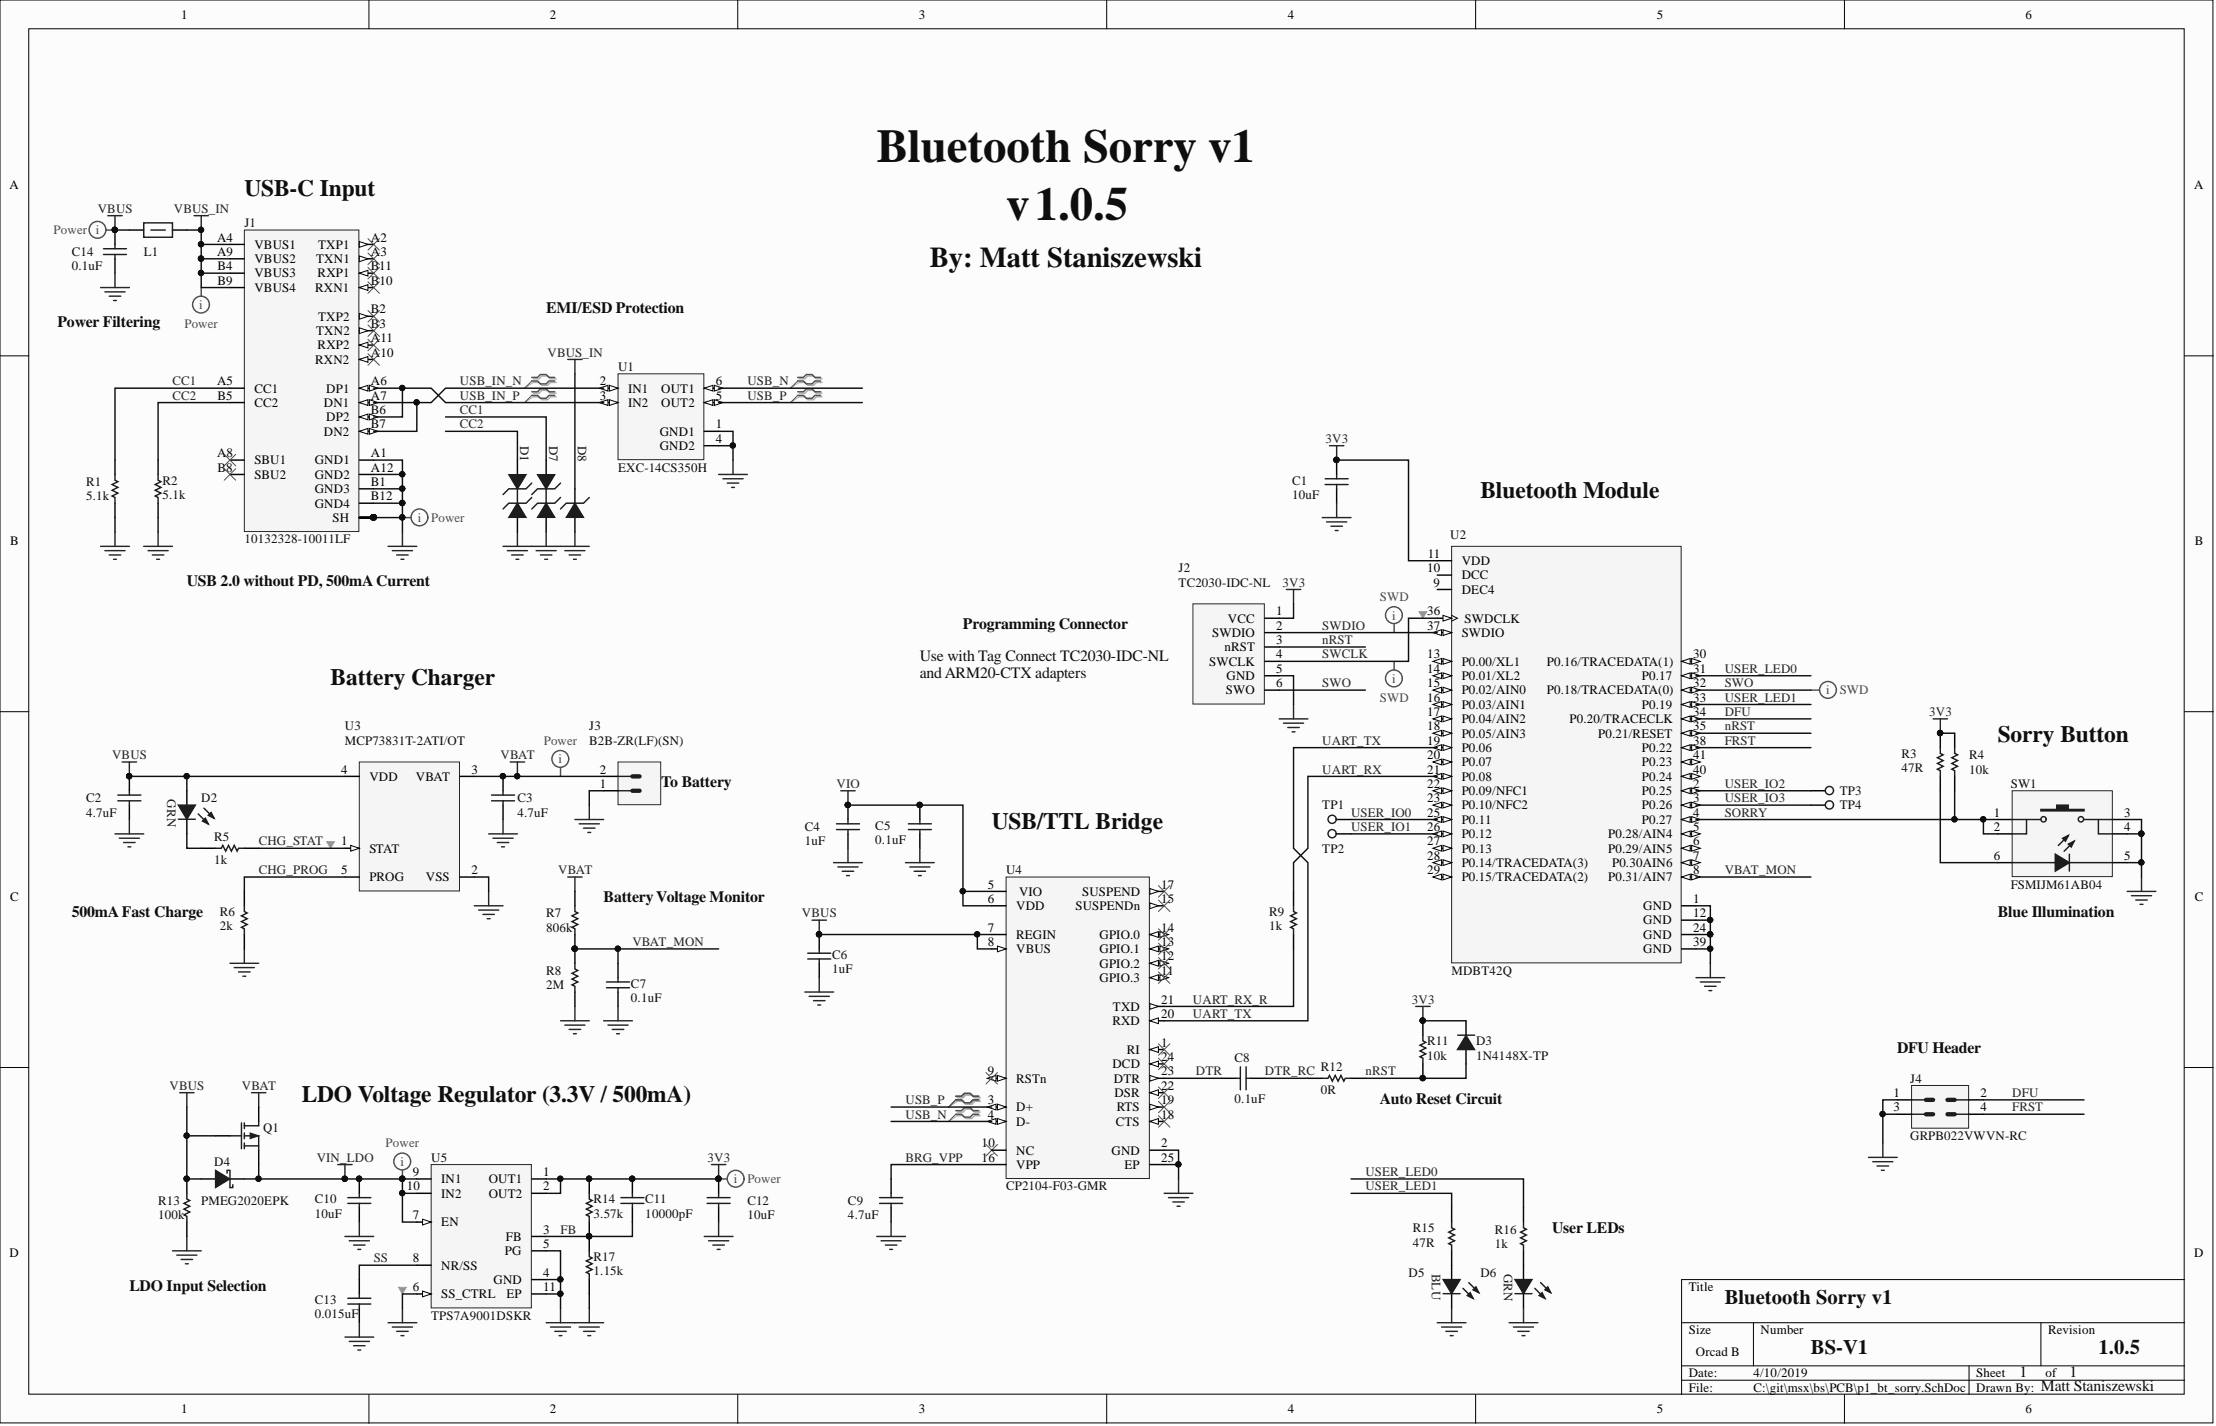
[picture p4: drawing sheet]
<svg xmlns="http://www.w3.org/2000/svg" width="391mm" height="252mm" viewBox="0 0 391 252" stroke-linecap="round" stroke-linejoin="round" font-family="sans-serif">
<defs><g id="words">
<g font-size="8.3" fill="#0e0e0e">
<text x="154.6" y="28.7">Bluetooth Sorry v1</text>
<text x="177.5" y="38.8">v1.0.5</text>
</g>
<text font-size="5.1" fill="#0e0e0e" x="164" y="47.1">By: Matt Staniszewski</text>
<g font-size="4.1" fill="#0e0e0e">
<text x="43.1" y="34.6">USB-C Input</text>
<text x="261.1" y="87.8">Bluetooth Module</text>
<text x="58.3" y="120.8">Battery Charger</text>
<text x="352.4" y="130.9">Sorry Button</text>
<text x="174.9" y="146.2">USB/TTL Bridge</text>
<text x="53.2" y="194.3">LDO Voltage Regulator (3.3V / 500mA)</text>
</g>
<g font-size="3.6" fill="#0e0e0e">
<text x="304.2" y="230">Bluetooth Sorry v1</text>
<text x="319.4" y="238.9">BS-V1</text>
<text x="370.1" y="238.9">1.0.5</text>
</g>
<g font-size="2.8" fill="#0e0e0e">
<text x="10.1" y="57.7">Power Filtering</text>
<text x="96.3" y="55.2">EMI/ESD Protection</text>
<text x="33" y="103.4">USB 2.0 without PD, 500mA Current</text>
<text x="169.9" y="111">Programming Connector</text>
<text x="162.3" y="116.6">Use with Tag Connect TC2030-IDC-NL</text>
<text x="162.3" y="119.6">andARM20-CTX adapters</text>
<text x="116.6" y="138.9">To Battery</text>
<text x="12.7" y="161.7">500mA Fast Charge</text>
<text x="106.5" y="159.2">Battery Voltage Monitor</text>
<text x="352.4" y="161.7">Blue Illumination</text>
<text x="334.6" y="185.8">DFU Header</text>
<text x="243.4" y="194.7">Auto Reset Circuit</text>
<text x="273.8" y="217.5">User LEDs</text>
<text x="22.8" y="227.6">LDO Input Selection</text>
<text x="356.2" y="242.9">1</text>
<text x="360" y="245.4">Matt Staniszewski</text>
<text x="365.1" y="242.9">1</text>
</g>
<g font-size="2.3">
<text x="31.9" y="3.3">1</text>
<text x="97" y="3.3">2</text>
<text x="162.1" y="3.3">3</text>
<text x="227.2" y="3.3">4</text>
<text x="292.2" y="3.3">5</text>
<text x="357.3" y="3.3">6</text>
<text x="1.7" y="33.4">A</text>
<text x="387" y="33.4">A</text>
<text x="38.3" y="42.6">A4</text>
<text x="38.3" y="45.1">A9</text>
<text x="38.4" y="47.7">B4</text>
<text x="44.9" y="43.9">VBUS1</text>
<text x="44.9" y="46.4">VBUS2</text>
<text x="55.8" y="46.4">TXN1</text>
<text x="56.1" y="43.9">TXP1</text>
<text x="65.4" y="42.6">A2</text>
<text x="65.4" y="45.1">A3</text>
<text x="65.4" y="47.7">B11</text>
<text x="38.4" y="50.2">B9</text>
<text x="44.9" y="48.9">VBUS3</text>
<text x="44.9" y="51.5">VBUS4</text>
<text x="55.6" y="51.5">RXN1</text>
<text x="56" y="48.9">RXP1</text>
<text x="65.4" y="50.2">B10</text>
<text x="55.8" y="59.1">TXN2</text>
<text x="56.1" y="56.6">TXP2</text>
<text x="65.4" y="55.3">B2</text>
<text x="65.4" y="57.8">B3</text>
<text x="55.6" y="64.2">RXN2</text>
<text x="56" y="61.6">RXP2</text>
<text x="65.4" y="62.9">A10</text>
<text x="65.4" y="60.4">A11</text>
<text x="38.3" y="68">A5</text>
<text x="38.4" y="70.5">B5</text>
<text x="44.9" y="69.2">CC1</text>
<text x="44.9" y="71.8">CC2</text>
<text x="57.1" y="71.8">DN1</text>
<text x="57.5" y="69.2">DP1</text>
<text x="65.4" y="68">A6</text>
<text x="65.4" y="70.5">A7</text>
<text x="105.8" y="68">2</text>
<text x="105.8" y="70.5">3</text>
<text x="110.8" y="69.2">IN1</text>
<text x="110.8" y="71.8">IN2</text>
<text x="116.6" y="69.2">OUT1</text>
<text x="116.6" y="71.8">OUT2</text>
<text x="126.3" y="68">6</text>
<text x="126.3" y="70.5">5</text>
<text x="57.1" y="76.8">DN2</text>
<text x="57.5" y="74.3">DP2</text>
<text x="65.4" y="73">B6</text>
<text x="65.4" y="75.6">B7</text>
<text x="116.4" y="76.8">GND1</text>
<text x="126.3" y="75.6">1</text>
<text x="38.3" y="80.6">A8</text>
<text x="38.4" y="83.2">B8</text>
<text x="44.9" y="81.9">SBU1</text>
<text x="55.5" y="81.9">GND1</text>
<text x="65.4" y="80.6">A1</text>
<text x="65.4" y="83.2">A12</text>
<text x="116.4" y="79.4">GND2</text>
<text x="126.3" y="78.1">4</text>
<text x="44.9" y="84.5">SBU2</text>
<text x="55.5" y="84.5">GND2</text>
<text x="55.5" y="87">GND3</text>
<text x="55.5" y="89.5">GND4</text>
<text x="65.4" y="85.7">B1</text>
<text x="65.4" y="88.3">B12</text>
<text x="58.6" y="92.1">SH</text>
<text x="1.8" y="96.2">B</text>
<text x="251.7" y="100.9">10</text>
<text x="251.8" y="98.4">11</text>
<text x="257.8" y="99.7">VDD</text>
<text x="387.1" y="96.2">B</text>
<text x="252.8" y="103.5">9</text>
<text x="257.8" y="104.7">DEC4</text>
<text x="257.8" y="102.2">DCC</text>
<text x="213.8" y="112.3">SWDIO</text>
<text x="216.6" y="109.8">VCC</text>
<text x="225.1" y="108.5">1</text>
<text x="225.1" y="111.1">2</text>
<text x="225.1" y="113.6">3</text>
<text x="251.7" y="111.1">37</text>
<text x="251.7" y="108.5">36</text>
<text x="257.8" y="112.3">SWDIO</text>
<text x="258.3" y="109.8">SWDCLK</text>
<text x="213.3" y="117.4">SWCLK</text>
<text x="216" y="114.9">nRST</text>
<text x="216.3" y="120">GND</text>
<text x="225.1" y="116.2">4</text>
<text x="225.1" y="118.7">5</text>
<text x="251.7" y="118.7">14</text>
<text x="251.7" y="116.2">13</text>
<text x="257.8" y="120">P0.01/XL2</text>
<text x="257.8" y="117.4">P0.00/XL1</text>
<text x="272.9" y="117.4">P0.16/TRACEDATA(1)</text>
<text x="289.6" y="120">P0.17</text>
<text x="298.6" y="118.7">31</text>
<text x="298.6" y="116.2">30</text>
<text x="216.2" y="122.5">SWO</text>
<text x="225.1" y="121.2">6</text>
<text x="251.7" y="123.8">16</text>
<text x="251.7" y="121.2">15</text>
<text x="257.8" y="125">P0.03/AIN1</text>
<text x="257.8" y="122.5">P0.02/AIN0</text>
<text x="272.9" y="122.5">P0.18/TRACEDATA(0)</text>
<text x="289.6" y="125">P0.19</text>
<text x="298.6" y="123.8">33</text>
<text x="298.6" y="121.2">32</text>
<text x="251.7" y="131.4">19</text>
<text x="251.7" y="128.8">18</text>
<text x="251.7" y="126.3">17</text>
<text x="257.8" y="130.1">P0.05/AIN3</text>
<text x="257.8" y="127.6">P0.04/AIN2</text>
<text x="276.8" y="127.6">P0.20/TRACECLK</text>
<text x="281.9" y="130.1">P0.21/RESET</text>
<text x="298.6" y="131.4">38</text>
<text x="298.6" y="128.8">35</text>
<text x="298.6" y="126.3">34</text>
<text x="60.2" y="136.4">4</text>
<text x="65.2" y="137.7">VDD</text>
<text x="73.4" y="137.7">VBAT</text>
<text x="83.2" y="136.4">3</text>
<text x="105.8" y="136.4">2</text>
<text x="251.7" y="136.4">21</text>
<text x="251.7" y="133.9">20</text>
<text x="257.8" y="137.7">P0.08</text>
<text x="257.8" y="135.2">P0.07</text>
<text x="257.8" y="132.6">P0.06</text>
<text x="289.6" y="137.7">P0.24</text>
<text x="289.6" y="135.2">P0.23</text>
<text x="289.6" y="132.6">P0.22</text>
<text x="298.6" y="136.4">40</text>
<text x="298.6" y="133.9">41</text>
<text x="105.8" y="139">1</text>
<text x="251.7" y="141.5">23</text>
<text x="251.7" y="139">22</text>
<text x="257.8" y="142.8">P0.10/NFC2</text>
<text x="257.8" y="140.2">P0.09/NFC1</text>
<text x="289.6" y="142.8">P0.26</text>
<text x="289.6" y="140.2">P0.25</text>
<text x="298.6" y="141.5">3</text>
<text x="298.6" y="139">2</text>
<text x="60.2" y="149.1">1</text>
<text x="251.7" y="149.1">27</text>
<text x="251.7" y="146.6">26</text>
<text x="251.7" y="144">25</text>
<text x="257.8" y="147.9">P0.12</text>
<text x="257.8" y="145.3">P0.11</text>
<text x="283.7" y="147.9">P0.28/AIN4</text>
<text x="289.6" y="145.3">P0.27</text>
<text x="298.6" y="149.1">6</text>
<text x="298.6" y="146.6">5</text>
<text x="298.6" y="144">4</text>
<text x="351.7" y="144">1</text>
<text x="351.7" y="146.6">2</text>
<text x="374.7" y="144">3</text>
<text x="374.7" y="146.6">4</text>
<text x="60.2" y="154.2">5</text>
<text x="65.2" y="150.4">STAT</text>
<text x="65.2" y="155.5">PROG</text>
<text x="75.1" y="155.5">VSS</text>
<text x="83.2" y="154.2">2</text>
<text x="251.7" y="154.2">29</text>
<text x="251.7" y="151.7">28</text>
<text x="257.8" y="155.5">P0.15/TRACEDATA(2)</text>
<text x="257.8" y="152.9">P0.14/TRACEDATA(3)</text>
<text x="257.8" y="150.4">P0.13</text>
<text x="283.7" y="155.5">P0.31/AIN7</text>
<text x="283.7" y="150.4">P0.29/AIN5</text>
<text x="284.4" y="152.9">P0.30AIN6</text>
<text x="298.6" y="154.2">8</text>
<text x="298.6" y="151.7">7</text>
<text x="351.7" y="151.7">6</text>
<text x="374.7" y="151.7">5</text>
<text x="1.8" y="158.9">C</text>
<text x="174.3" y="156.7">5</text>
<text x="174.3" y="159.3">6</text>
<text x="179.2" y="160.5">VDD</text>
<text x="179.7" y="158">VIO</text>
<text x="189.7" y="160.5">SUSPENDn</text>
<text x="190.9" y="158">SUSPEND</text>
<text x="204.8" y="159.3">15</text>
<text x="204.8" y="156.7">17</text>
<text x="289.9" y="160.5">GND</text>
<text x="298.6" y="161.8">12</text>
<text x="298.6" y="159.3">1</text>
<text x="387.1" y="158.9">C</text>
<text x="174.3" y="164.3">7</text>
<text x="174.3" y="166.9">8</text>
<text x="179.2" y="165.6">REGIN</text>
<text x="193.9" y="165.6">GPIO.0</text>
<text x="204.8" y="164.3">14</text>
<text x="204.8" y="166.9">13</text>
<text x="289.9" y="165.6">GND</text>
<text x="289.9" y="163.1">GND</text>
<text x="298.6" y="166.9">39</text>
<text x="298.6" y="164.3">24</text>
<text x="179.2" y="168.1">VBUS</text>
<text x="193.9" y="168.1">GPIO.1</text>
<text x="193.9" y="170.7">GPIO.2</text>
<text x="193.9" y="173.2">GPIO.3</text>
<text x="204.8" y="169.4">12</text>
<text x="204.8" y="171.9">11</text>
<text x="289.9" y="168.1">GND</text>
<text x="196.3" y="178.3">TXD</text>
<text x="204.8" y="179.5">20</text>
<text x="204.8" y="177">21</text>
<text x="196.2" y="180.8">RXD</text>
<text x="198.8" y="185.9">RI</text>
<text x="204.8" y="184.6">1</text>
<text x="174.3" y="189.7">9</text>
<text x="179.2" y="191">RSTn</text>
<text x="196.2" y="188.4">DCD</text>
<text x="196.5" y="191">DTR</text>
<text x="204.8" y="189.7">23</text>
<text x="204.8" y="187.2">24</text>
<text x="174.3" y="194.8">3</text>
<text x="174.3" y="197.3">4</text>
<text x="179.2" y="196">D+</text>
<text x="196.6" y="193.5">DSR</text>
<text x="197" y="196">RTS</text>
<text x="204.8" y="197.3">18</text>
<text x="204.8" y="194.8">19</text>
<text x="204.8" y="192.2">22</text>
<text x="334" y="193.5">1</text>
<text x="334" y="196">3</text>
<text x="349.3" y="193.5">2</text>
<text x="349.3" y="196">4</text>
<text x="173.2" y="202.4">10</text>
<text x="179.2" y="198.6">D-</text>
<text x="179.2" y="203.6">NC</text>
<text x="196.1" y="203.6">GND</text>
<text x="196.8" y="198.6">CTS</text>
<text x="204.8" y="202.4">2</text>
<text x="71.7" y="210">10</text>
<text x="72.8" y="207.4">9</text>
<text x="77.8" y="208.7">IN1</text>
<text x="86.2" y="208.7">OUT1</text>
<text x="95.8" y="207.4">1</text>
<text x="95.8" y="210">2</text>
<text x="173.2" y="204.9">16</text>
<text x="179.2" y="206.2">VPP</text>
<text x="198.3" y="206.2">EP</text>
<text x="204.8" y="204.9">25</text>
<text x="72.8" y="215.1">7</text>
<text x="77.8" y="211.2">IN2</text>
<text x="86.2" y="211.2">OUT2</text>
<text x="1.7" y="221.7">D</text>
<text x="77.8" y="216.3">EN</text>
<text x="89.1" y="221.4">PG</text>
<text x="89.2" y="218.9">FB</text>
<text x="95.8" y="217.6">3</text>
<text x="95.8" y="220.1">5</text>
<text x="387" y="221.7">D</text>
<text x="72.8" y="227.7">6</text>
<text x="72.8" y="222.7">8</text>
<text x="77.8" y="223.9">NR/SS</text>
<text x="87" y="226.5">GND</text>
<text x="95.8" y="225.2">4</text>
<text x="95.8" y="227.7">11</text>
<text x="297.9" y="227.7">Title</text>
<text x="77.8" y="229">SS_CTRL</text>
<text x="89.3" y="229">EP</text>
<text x="297.9" y="235.3">Size</text>
<text x="299.1" y="239.1">Orcad B</text>
<text x="310.6" y="235.3">Number</text>
<text x="361.3" y="235.3">Revision</text>
<text x="297.9" y="242.9">Date:</text>
<text x="297.9" y="245.5">File:</text>
<text x="309.3" y="242.9">4/10/2019</text>
<text x="309.3" y="245.5">C:\git\msx\bs\PCB\p1_bt_sorry.SchDoc</text>
<text x="348.6" y="242.9">Sheet</text>
<text x="348.6" y="245.5">Drawn By:</text>
<text x="360.8" y="242.9">of</text>
<text x="31.9" y="249.3">1</text>
<text x="97" y="249.3">2</text>
<text x="162.1" y="249.3">3</text>
<text x="227.2" y="249.3">4</text>
<text x="292.2" y="249.3">5</text>
<text x="357.3" y="249.3">6</text>
</g>
<g font-size="2.3" fill="#4c4c4c">
<text x="9.5" y="41.3">Power i</text>
<text x="32.5" y="57.8">Power</text>
<text x="35.2" y="54.5">i</text>
<text x="73.7" y="92.1">i</text>
<text x="76.1" y="92.1">Power</text>
<text x="243.4" y="106">SWD</text>
<text x="245.6" y="109.3">i</text>
<text x="243.4" y="123.8">SWD</text>
<text x="245.6" y="120.5">i</text>
<text x="322.1" y="122.5">i</text>
<text x="324.5" y="122.5">SWD</text>
<text x="95.9" y="131.4">Power</text>
<text x="98.5" y="134.7">i</text>
<text x="68" y="202.4">Power</text>
<text x="70.6" y="205.7">i</text>
<text x="129.5" y="208.7">i</text>
<text x="131.8" y="208.7">Power</text>
</g>
<g font-size="2.3" fill="#262626">
<text x="17.2" y="37.5">VBUS</text>
<text x="30.7" y="37.5">VBUS_IN</text>
<text x="96.6" y="62.9">VBUS_IN</text>
<text x="30.4" y="68">CC1</text>
<text x="30.4" y="70.5">CC2</text>
<text x="81.1" y="70.5">USB_IN_P</text>
<text x="81.1" y="68">USB_IN_N</text>
<text x="131.8" y="68">USB_N</text>
<text x="131.8" y="70.5">USB_P</text>
<text x="81.1" y="75.6">CC2</text>
<text x="81.1" y="73">CC1</text>
<text x="233.8" y="78.1">3V3</text>
<text x="226.2" y="103.5">3V3</text>
<text x="233.2" y="111.1">SWDIO</text>
<text x="233.2" y="113.6">nRST</text>
<text x="233.2" y="116.2">SWCLK</text>
<text x="304.2" y="118.7">USER_LED0</text>
<text x="233.2" y="121.2">SWO</text>
<text x="304.2" y="121.2">SWO</text>
<text x="304.2" y="123.8">USER_LED1</text>
<text x="233.2" y="131.4">UART_TX</text>
<text x="304.2" y="128.8">nRST</text>
<text x="304.2" y="131.4">FRST</text>
<text x="304.2" y="126.3">DFU</text>
<text x="340.3" y="126.3">3V3</text>
<text x="19.8" y="133.9">VBUS</text>
<text x="88.3" y="133.9">VBAT</text>
<text x="233.2" y="136.4">UART_RX</text>
<text x="147.5" y="139">VIO</text>
<text x="304.2" y="141.5">USER_IO3</text>
<text x="304.2" y="139">USER_IO2</text>
<text x="45.6" y="149.1">CHG_STAT</text>
<text x="238.3" y="144">USER_IO0</text>
<text x="238.3" y="146.6">USER_IO1</text>
<text x="304.2" y="144">SORRY</text>
<text x="45.6" y="154.2">CHG_PROG</text>
<text x="98.4" y="154.2">VBAT</text>
<text x="304.2" y="154.2">VBAT_MON</text>
<text x="141.5" y="161.8">VBUS</text>
<text x="111.5" y="166.9">VBAT_MON</text>
<text x="210.4" y="177">UART_RX_R</text>
<text x="210.4" y="179.5">UART_TX</text>
<text x="249" y="177">3V3</text>
<text x="210.9" y="189.7">DTR</text>
<text x="223.1" y="189.7">DTR_RC</text>
<text x="240.8" y="189.7">nRST</text>
<text x="29.9" y="192.2">VBUS</text>
<text x="42.7" y="192.2">VBAT</text>
<text x="159.7" y="197.3">USB_N</text>
<text x="159.7" y="194.8">USB_P</text>
<text x="354.9" y="193.5">DFU</text>
<text x="354.9" y="196">FRST</text>
<text x="55.9" y="204.9">VIN_LDO</text>
<text x="124.8" y="204.9">3V3</text>
<text x="159.7" y="204.9">BRG_VPP</text>
<text x="240.8" y="207.4">USER_LED0</text>
<text x="240.8" y="210">USER_LED1</text>
<text x="98.9" y="217.6">FB</text>
<text x="65.9" y="222.7">SS</text>
</g>
<g font-size="2.3" fill="#0e0e0e">
<text x="43.1" y="40.1">J1</text>
<text x="12.7" y="45.1">C14</text>
<text x="12.7" y="47.7">0.1uF</text>
<text x="25.4" y="45.1">L1</text>
<text x="109" y="65.4">U1</text>
<text x="91.8" y="78.6" transform="rotate(90 91.8 78.6)">D1</text>
<text x="96.8" y="78.6" transform="rotate(90 96.8 78.6)">D7</text>
<text x="101.9" y="78.6" transform="rotate(90 101.9 78.6)">D8</text>
<text x="109" y="83.2">EXC-14CS350H</text>
<text x="15.2" y="85.7">R1</text>
<text x="15.2" y="88.3">5.1k</text>
<text x="28.6" y="85.5">R2</text>
<text x="28.6" y="88">5.1k</text>
<text x="227.9" y="85.5">C1</text>
<text x="227.9" y="88">10uF</text>
<text x="43.1" y="95.9">10132328-10011LF</text>
<text x="255.8" y="95.1">U2</text>
<text x="207.9" y="100.9">J2</text>
<text x="207.9" y="103.5">TC2030-IDC-NL</text>
<text x="60.8" y="128.8">U3</text>
<text x="60.8" y="131.4">MCP73831T-2ATI/OT</text>
<text x="103.9" y="128.8">J3</text>
<text x="103.9" y="131.4">B2B-ZR(LF)(SN)</text>
<text x="335.4" y="133.6">R3</text>
<text x="335.4" y="136.2">47R</text>
<text x="347.3" y="133.9">R4</text>
<text x="347.3" y="136.4">10k</text>
<text x="15.2" y="141.5">C2</text>
<text x="35.5" y="141.5">D2</text>
<text x="91.3" y="141.5">C3</text>
<text x="233.2" y="142.8">TP1</text>
<text x="324.5" y="140.2">TP3</text>
<text x="324.5" y="142.8">TP4</text>
<text x="354.7" y="139">SW1</text>
<text x="15.2" y="144">4.7uF</text>
<text x="37.8" y="148.4">R5</text>
<text x="91.3" y="144">4.7uF</text>
<text x="142" y="146.6">C4</text>
<text x="142" y="149.1">1uF</text>
<text x="154.4" y="146.3">C5</text>
<text x="154.4" y="148.9">0.1uF</text>
<text x="37.8" y="152.4">1k</text>
<text x="177.5" y="154.2">U4</text>
<text x="233.2" y="150.4">TP2</text>
<text x="38.8" y="161.5">R6</text>
<text x="96.3" y="161.8">R7</text>
<text x="223.9" y="161.5">R9</text>
<text x="354.7" y="156.7">FSMIJM61AB04</text>
<text x="38.8" y="164.1">2k</text>
<text x="96.3" y="164.3">806k</text>
<text x="223.9" y="164.1">1k</text>
<text x="96.3" y="171.9">R8</text>
<text x="146.8" y="169.2">C6</text>
<text x="146.8" y="171.7">1uF</text>
<text x="256.1" y="171.9">MDBT42Q</text>
<text x="96.3" y="174.5">2M</text>
<text x="111.3" y="174.2">C7</text>
<text x="111.3" y="176.8">0.1uF</text>
<text x="251.7" y="184.4">R11</text>
<text x="260.4" y="184.4">D3</text>
<text x="217.8" y="187.4">C8</text>
<text x="233" y="188.9">R12</text>
<text x="251.7" y="186.9">10k</text>
<text x="260.4" y="186.9">1N4148X-TP</text>
<text x="336.9" y="191">J4</text>
<text x="217.8" y="194.5">0.1uF</text>
<text x="233" y="193">0R</text>
<text x="46.4" y="199.6">Q1</text>
<text x="336.9" y="201.1">GRPB022VWVN-RC</text>
<text x="37.8" y="205.7">D4</text>
<text x="76.1" y="204.9">U5</text>
<text x="177.5" y="210">CP2104-F03-GMR</text>
<text x="27.9" y="212.5">R13</text>
<text x="27.9" y="215.1">100k</text>
<text x="35.5" y="212.5">PMEG2020EPK</text>
<text x="55.5" y="212.3">C10</text>
<text x="55.5" y="214.8">10uF</text>
<text x="104.7" y="212.3">R14</text>
<text x="104.7" y="214.8">3.57k</text>
<text x="113.8" y="212.3">C11</text>
<text x="113.8" y="214.8">10000pF</text>
<text x="131.8" y="212.5">C12</text>
<text x="131.8" y="215.1">10uF</text>
<text x="149.6" y="212.5">C9</text>
<text x="149.6" y="215.1">4.7uF</text>
<text x="249.2" y="217.3">R15</text>
<text x="249.2" y="219.9">47R</text>
<text x="263.7" y="217.6">R16</text>
<text x="263.7" y="220.1">1k</text>
<text x="104.7" y="222.4">R17</text>
<text x="104.7" y="224.9">1.15k</text>
<text x="248.4" y="225.2">D5</text>
<text x="261.1" y="225.2">D6</text>
<text x="55.5" y="230">C13</text>
<text x="55.5" y="232.6">0.015uF</text>
<text x="76.1" y="232.8">TPS7A9001DSKR</text>
</g>
<g font-size="2.3" fill="#1c1c1c">
<text x="29.5" y="141" transform="rotate(90 29.5 141)">GRN</text>
<text x="252.6" y="224.7" transform="rotate(90 252.6 224.7)">BLU</text>
<text x="265.3" y="224.7" transform="rotate(90 265.3 224.7)">GRN</text>
</g>
</g></defs>
<g fill="#fcfcfc" stroke="#000" stroke-width=".18">
<path d="M0 0h390.3v251h-390.3z"/>
<path d="M5.1 5.1h380.2v240.8h-380.2z"/>
</g>
<g fill="none" stroke="#000" stroke-width=".18">
<path d="M65.1 0v5.1M130.1 0v5.1M195.2 0v5.1M260.3 0v5.1M325.3 0v5.1M0 62.8h5.1M385.3 62.8h5.1M0 125.5h5.1M385.3 125.5h5.1M0 188.3h5.1M385.3 188.3h5.1M296.6 233.3h88.7"/>
<path d="M309.3 233.3v7.6M360 233.3v7.6M385.3 225.7h-88.7v20.3M65.1 246v5.1M130.1 246v5.1M195.2 246v5.1M260.3 246v5.1M296.6 240.9h88.7M296.6 243.5h88.7M325.3 246v5.1M347.3 240.9v5.1"/>
</g>
<path d="M354.9 139.5h17.7v15.1h-17.7z" fill="#f5f5f5" stroke="#262626" stroke-width=".18"/>
<path d="M352.4 144.6h2.5M372.7 144.6h2.5" fill="none" stroke="#000" stroke-width=".25"/>
<path d="M360 142.8h2.8v-.8h2v.8h2.8v.2h-7.6z" fill-rule="evenodd" fill="#1c1c1c"/>
<g fill="none" stroke="#1c1c1c" stroke-width=".25">
<path d="M354.9 144.6h5.1M357.5 144.6v2.5h-2.6M360 142.8h2.8v-.8h2v.8h2.8v.2h-7.6zM367.6 144.6h5.1M370.1 144.6v2.5h2.6"/>
<circle cx="360.5" cy="144.5" r=".47"/>
<circle cx="367.1" cy="144.5" r=".47"/>
</g>
<path d="M352.4 147.1h2.5M352.4 152.2h2.5M372.7 147.1h2.5M372.7 152.2h2.5" fill="none" stroke="#000" stroke-width=".25"/>
<path d="M362.5 150.7l2.5 1.5-2.5 1.5z" fill="#1c1c1c"/>
<path d="M362.5 150.7l2.5 1.5-2.5 1.5zM364.8 147.4l-1.7 1.7M365.8 148.4l-1.7 1.8" fill="none" stroke="#1c1c1c" stroke-width=".25"/>
<path d="M364.8 148.9l1-.5-.5 1z" fill="#1c1c1c"/>
<path d="M364.8 148.9l1-.5-.5 1z" fill="none" stroke="#1c1c1c" stroke-width=".25"/>
<path d="M363.8 147.9l1-.5-.5 1z" fill="#1c1c1c"/>
<path d="M354.9 152.2h7.6M363.8 147.9l1-.5-.5 1zM365 150.7v3M365.1 152.2h7.6" fill="none" stroke="#1c1c1c" stroke-width=".25"/>
<path d="M63.4 134.4h17.6v22.8h-17.6z" fill="#f5f5f5" stroke="#262626" stroke-width=".18"/>
<path d="M60.8 136.9h2.6M81.1 136.9h2.6M60.8 149.6h2.6M81.1 154.7h2.6" fill="none" stroke="#000" stroke-width=".25"/>
<path d="M61.9 149.1l1.5 .5-1.5 .5z" fill="#fcfcfc"/>
<path d="M61.9 149.1l1.5 .5-1.5 .5z" fill="none" stroke="#000" stroke-width=".18"/>
<path d="M60.8 154.7h2.6" fill="none" stroke="#000" stroke-width=".25"/>
<path d="M76.1 205.4h17.6v25.3h-17.6z" fill="#f5f5f5" stroke="#262626" stroke-width=".18"/>
<path d="M93.8 208h2.5M93.8 210.5h2.5M93.8 218.1h2.5M73.5 228.2h2.6M93.8 225.7h2.5M93.8 220.6h2.5" fill="none" stroke="#000" stroke-width=".25"/>
<path d="M74.5 227.7l1.6 .5-1.6 .5z" fill="#fcfcfc"/>
<path d="M74.5 227.7l1.6 .5-1.6 .5z" fill="none" stroke="#000" stroke-width=".18"/>
<path d="M73.5 215.6h2.6" fill="none" stroke="#000" stroke-width=".25"/>
<path d="M74.5 215.1l1.6 .5-1.6 .5z" fill="#fcfcfc"/>
<path d="M74.5 215.1l1.6 .5-1.6 .5z" fill="none" stroke="#000" stroke-width=".18"/>
<path d="M73.5 208h2.6M73.5 210.5h2.6M73.5 223.2h2.6M93.8 228.2h2.5" fill="none" stroke="#000" stroke-width=".25"/>
<path d="M109 134.4h7.5v7.5h-7.5z" fill="#f5f5f5" stroke="#262626" stroke-width=".18"/>
<path d="M109 139.5h2.5M109 136.9h2.5" fill="none" stroke="#1c1c1c" stroke-width=".25"/>
<path d="M111.5 136.9h1.3M111.5 139.5h1.3" fill="none" stroke="#1c1c1c" stroke-width=".76"/>
<path d="M106.5 139.5h2.5M106.5 136.9h2.5" fill="none" stroke="#000" stroke-width=".25"/>
<path d="M210.4 106.5h12.6v17.7h-12.6z" fill="#f5f5f5" stroke="#262626" stroke-width=".18"/>
<path d="M223.1 109h2.5M223.1 111.6h2.5M223.1 114.1h2.5M223.1 116.7h2.5M223.1 119.2h2.5M223.1 121.7h2.5" fill="none" stroke="#000" stroke-width=".25"/>
<path d="M256.1 96.4h40.4v73.4h-40.4z" fill="#f5f5f5" stroke="#262626" stroke-width=".18"/>
<path d="M296.6 159.8h2.5M296.6 154.7h2.5M296.6 167.4h2.5M296.6 164.8h2.5M296.6 162.3h2.5" fill="none" stroke="#000" stroke-width=".25"/>
<path d="M296.6 154.7l1.5-.5v1z" fill="#fcfcfc"/>
<path d="M296.6 154.7l1.5-.5v1z" fill="none" stroke="#000" stroke-width=".18"/>
<path d="M298.4 154.2l1.5 .5-1.5 .5z" fill="#fcfcfc"/>
<path d="M298.4 154.2l1.5 .5-1.5 .5z" fill="none" stroke="#000" stroke-width=".18"/>
<path d="M296.6 152.2h2.5" fill="none" stroke="#000" stroke-width=".25"/>
<path d="M296.6 152.2l1.5-.5v1z" fill="#fcfcfc"/>
<path d="M296.6 152.2l1.5-.5v1z" fill="none" stroke="#000" stroke-width=".18"/>
<path d="M298.4 151.7l1.5 .5-1.5 .5z" fill="#fcfcfc"/>
<path d="M298.4 151.7l1.5 .5-1.5 .5z" fill="none" stroke="#000" stroke-width=".18"/>
<path d="M296.6 149.6h2.5" fill="none" stroke="#000" stroke-width=".25"/>
<path d="M296.6 149.6l1.5-.5v1z" fill="#fcfcfc"/>
<path d="M296.6 149.6l1.5-.5v1z" fill="none" stroke="#000" stroke-width=".18"/>
<path d="M298.4 149.1l1.5 .5-1.5 .5z" fill="#fcfcfc"/>
<path d="M298.4 149.1l1.5 .5-1.5 .5z" fill="none" stroke="#000" stroke-width=".18"/>
<path d="M296.6 147.1h2.5" fill="none" stroke="#000" stroke-width=".25"/>
<path d="M296.6 147.1l1.5-.5v1z" fill="#fcfcfc"/>
<path d="M296.6 147.1l1.5-.5v1z" fill="none" stroke="#000" stroke-width=".18"/>
<path d="M298.4 146.6l1.5 .5-1.5 .5z" fill="#fcfcfc"/>
<path d="M298.4 146.6l1.5 .5-1.5 .5z" fill="none" stroke="#000" stroke-width=".18"/>
<path d="M296.6 144.6h2.5" fill="none" stroke="#000" stroke-width=".25"/>
<path d="M296.6 144.6l1.5-.6v1.1z" fill="#fcfcfc"/>
<path d="M296.6 144.6l1.5-.6v1.1z" fill="none" stroke="#000" stroke-width=".18"/>
<path d="M298.4 144l1.5 .6-1.5 .5z" fill="#fcfcfc"/>
<path d="M298.4 144l1.5 .6-1.5 .5z" fill="none" stroke="#000" stroke-width=".18"/>
<path d="M296.6 142h2.5" fill="none" stroke="#000" stroke-width=".25"/>
<path d="M296.6 142l1.5-.5v1z" fill="#fcfcfc"/>
<path d="M296.6 142l1.5-.5v1z" fill="none" stroke="#000" stroke-width=".18"/>
<path d="M298.4 141.5l1.5 .5-1.5 .5z" fill="#fcfcfc"/>
<path d="M298.4 141.5l1.5 .5-1.5 .5z" fill="none" stroke="#000" stroke-width=".18"/>
<path d="M296.6 139.5h2.5" fill="none" stroke="#000" stroke-width=".25"/>
<path d="M296.6 139.5l1.5-.5v1z" fill="#fcfcfc"/>
<path d="M296.6 139.5l1.5-.5v1z" fill="none" stroke="#000" stroke-width=".18"/>
<path d="M298.4 139l1.5 .5-1.5 .5z" fill="#fcfcfc"/>
<path d="M298.4 139l1.5 .5-1.5 .5z" fill="none" stroke="#000" stroke-width=".18"/>
<path d="M296.6 136.9h2.5" fill="none" stroke="#000" stroke-width=".25"/>
<path d="M296.6 136.9l1.5-.5v1.1z" fill="#fcfcfc"/>
<path d="M296.6 136.9l1.5-.5v1.1z" fill="none" stroke="#000" stroke-width=".18"/>
<path d="M298.4 136.4l1.5 .5-1.5 .6z" fill="#fcfcfc"/>
<path d="M298.4 136.4l1.5 .5-1.5 .6z" fill="none" stroke="#000" stroke-width=".18"/>
<path d="M296.6 134.4h2.5" fill="none" stroke="#000" stroke-width=".25"/>
<path d="M296.6 134.4l1.5-.5v1z" fill="#fcfcfc"/>
<path d="M296.6 134.4l1.5-.5v1z" fill="none" stroke="#000" stroke-width=".18"/>
<path d="M298.4 133.9l1.5 .5-1.5 .5z" fill="#fcfcfc"/>
<path d="M298.4 133.9l1.5 .5-1.5 .5z" fill="none" stroke="#000" stroke-width=".18"/>
<path d="M296.6 131.9h2.5" fill="none" stroke="#000" stroke-width=".25"/>
<path d="M296.6 131.9l1.5-.5v1z" fill="#fcfcfc"/>
<path d="M296.6 131.9l1.5-.5v1z" fill="none" stroke="#000" stroke-width=".18"/>
<path d="M298.4 131.4l1.5 .5-1.5 .5z" fill="#fcfcfc"/>
<path d="M298.4 131.4l1.5 .5-1.5 .5z" fill="none" stroke="#000" stroke-width=".18"/>
<path d="M296.6 129.3h2.5" fill="none" stroke="#000" stroke-width=".25"/>
<path d="M296.6 129.3l1.5-.5v1z" fill="#fcfcfc"/>
<path d="M296.6 129.3l1.5-.5v1z" fill="none" stroke="#000" stroke-width=".18"/>
<path d="M298.4 128.8l1.5 .5-1.5 .5z" fill="#fcfcfc"/>
<path d="M298.4 128.8l1.5 .5-1.5 .5z" fill="none" stroke="#000" stroke-width=".18"/>
<path d="M296.6 126.8h2.5" fill="none" stroke="#000" stroke-width=".25"/>
<path d="M296.6 126.8l1.5-.5v1z" fill="#fcfcfc"/>
<path d="M296.6 126.8l1.5-.5v1z" fill="none" stroke="#000" stroke-width=".18"/>
<path d="M298.4 126.3l1.5 .5-1.5 .5z" fill="#fcfcfc"/>
<path d="M298.4 126.3l1.5 .5-1.5 .5z" fill="none" stroke="#000" stroke-width=".18"/>
<path d="M296.6 124.3h2.5" fill="none" stroke="#000" stroke-width=".25"/>
<path d="M296.6 124.3l1.5-.5v1z" fill="#fcfcfc"/>
<path d="M296.6 124.3l1.5-.5v1z" fill="none" stroke="#000" stroke-width=".18"/>
<path d="M298.4 123.8l1.5 .5-1.5 .5z" fill="#fcfcfc"/>
<path d="M298.4 123.8l1.5 .5-1.5 .5z" fill="none" stroke="#000" stroke-width=".18"/>
<path d="M296.6 121.7h2.5" fill="none" stroke="#000" stroke-width=".25"/>
<path d="M296.6 121.7l1.5-.5v1z" fill="#fcfcfc"/>
<path d="M296.6 121.7l1.5-.5v1z" fill="none" stroke="#000" stroke-width=".18"/>
<path d="M298.4 121.2l1.5 .5-1.5 .5z" fill="#fcfcfc"/>
<path d="M298.4 121.2l1.5 .5-1.5 .5z" fill="none" stroke="#000" stroke-width=".18"/>
<path d="M296.6 119.2h2.5" fill="none" stroke="#000" stroke-width=".25"/>
<path d="M296.6 119.2l1.5-.5v1z" fill="#fcfcfc"/>
<path d="M296.6 119.2l1.5-.5v1z" fill="none" stroke="#000" stroke-width=".18"/>
<path d="M298.4 118.7l1.5 .5-1.5 .5z" fill="#fcfcfc"/>
<path d="M298.4 118.7l1.5 .5-1.5 .5z" fill="none" stroke="#000" stroke-width=".18"/>
<path d="M296.6 116.7h2.5" fill="none" stroke="#000" stroke-width=".25"/>
<path d="M296.6 116.7l1.5-.5v1z" fill="#fcfcfc"/>
<path d="M296.6 116.7l1.5-.5v1z" fill="none" stroke="#000" stroke-width=".18"/>
<path d="M298.4 116.2l1.5 .5-1.5 .5z" fill="#fcfcfc"/>
<path d="M298.4 116.2l1.5 .5-1.5 .5z" fill="none" stroke="#000" stroke-width=".18"/>
<path d="M253.5 98.9h2.6M253.5 104h2.6M253.5 101.4h2.6M253.5 154.7h2.6" fill="none" stroke="#000" stroke-width=".25"/>
<path d="M254.5 154.2l1.6 .5-1.6 .5z" fill="#fcfcfc"/>
<path d="M254.5 154.2l1.6 .5-1.6 .5z" fill="none" stroke="#000" stroke-width=".18"/>
<path d="M252.8 154.7l1.5-.5v1z" fill="#fcfcfc"/>
<path d="M252.8 154.7l1.5-.5v1z" fill="none" stroke="#000" stroke-width=".18"/>
<path d="M253.5 152.2h2.6" fill="none" stroke="#000" stroke-width=".25"/>
<path d="M254.5 151.7l1.6 .5-1.6 .5z" fill="#fcfcfc"/>
<path d="M254.5 151.7l1.6 .5-1.6 .5z" fill="none" stroke="#000" stroke-width=".18"/>
<path d="M252.8 152.2l1.5-.5v1z" fill="#fcfcfc"/>
<path d="M252.8 152.2l1.5-.5v1z" fill="none" stroke="#000" stroke-width=".18"/>
<path d="M253.5 149.6h2.6" fill="none" stroke="#000" stroke-width=".25"/>
<path d="M254.5 149.1l1.6 .5-1.6 .5z" fill="#fcfcfc"/>
<path d="M254.5 149.1l1.6 .5-1.6 .5z" fill="none" stroke="#000" stroke-width=".18"/>
<path d="M252.8 149.6l1.5-.5v1z" fill="#fcfcfc"/>
<path d="M252.8 149.6l1.5-.5v1z" fill="none" stroke="#000" stroke-width=".18"/>
<path d="M253.5 147.1h2.6" fill="none" stroke="#000" stroke-width=".25"/>
<path d="M254.5 146.6l1.6 .5-1.6 .5z" fill="#fcfcfc"/>
<path d="M254.5 146.6l1.6 .5-1.6 .5z" fill="none" stroke="#000" stroke-width=".18"/>
<path d="M252.8 147.1l1.5-.5v1z" fill="#fcfcfc"/>
<path d="M252.8 147.1l1.5-.5v1z" fill="none" stroke="#000" stroke-width=".18"/>
<path d="M253.5 144.6h2.6" fill="none" stroke="#000" stroke-width=".25"/>
<path d="M254.5 144l1.6 .6-1.6 .5z" fill="#fcfcfc"/>
<path d="M254.5 144l1.6 .6-1.6 .5z" fill="none" stroke="#000" stroke-width=".18"/>
<path d="M252.8 144.6l1.5-.6v1.1z" fill="#fcfcfc"/>
<path d="M252.8 144.6l1.5-.6v1.1z" fill="none" stroke="#000" stroke-width=".18"/>
<path d="M253.5 142h2.6" fill="none" stroke="#000" stroke-width=".25"/>
<path d="M254.5 141.5l1.6 .5-1.6 .5z" fill="#fcfcfc"/>
<path d="M254.5 141.5l1.6 .5-1.6 .5z" fill="none" stroke="#000" stroke-width=".18"/>
<path d="M252.8 142l1.5-.5v1z" fill="#fcfcfc"/>
<path d="M252.8 142l1.5-.5v1z" fill="none" stroke="#000" stroke-width=".18"/>
<path d="M253.5 139.5h2.6" fill="none" stroke="#000" stroke-width=".25"/>
<path d="M254.5 139l1.6 .5-1.6 .5z" fill="#fcfcfc"/>
<path d="M254.5 139l1.6 .5-1.6 .5z" fill="none" stroke="#000" stroke-width=".18"/>
<path d="M252.8 139.5l1.5-.5v1z" fill="#fcfcfc"/>
<path d="M252.8 139.5l1.5-.5v1z" fill="none" stroke="#000" stroke-width=".18"/>
<path d="M253.5 136.9h2.6" fill="none" stroke="#000" stroke-width=".25"/>
<path d="M254.5 136.4l1.6 .5-1.6 .6z" fill="#fcfcfc"/>
<path d="M254.5 136.4l1.6 .5-1.6 .6z" fill="none" stroke="#000" stroke-width=".18"/>
<path d="M252.8 136.9l1.5-.5v1.1z" fill="#fcfcfc"/>
<path d="M252.8 136.9l1.5-.5v1.1z" fill="none" stroke="#000" stroke-width=".18"/>
<path d="M253.5 134.4h2.6" fill="none" stroke="#000" stroke-width=".25"/>
<path d="M254.5 133.9l1.6 .5-1.6 .5z" fill="#fcfcfc"/>
<path d="M254.5 133.9l1.6 .5-1.6 .5z" fill="none" stroke="#000" stroke-width=".18"/>
<path d="M252.8 134.4l1.5-.5v1z" fill="#fcfcfc"/>
<path d="M252.8 134.4l1.5-.5v1z" fill="none" stroke="#000" stroke-width=".18"/>
<path d="M253.5 131.9h2.6" fill="none" stroke="#000" stroke-width=".25"/>
<path d="M254.5 131.4l1.6 .5-1.6 .5z" fill="#fcfcfc"/>
<path d="M254.5 131.4l1.6 .5-1.6 .5z" fill="none" stroke="#000" stroke-width=".18"/>
<path d="M252.8 131.9l1.5-.5v1z" fill="#fcfcfc"/>
<path d="M252.8 131.9l1.5-.5v1z" fill="none" stroke="#000" stroke-width=".18"/>
<path d="M253.5 129.3h2.6" fill="none" stroke="#000" stroke-width=".25"/>
<path d="M254.5 128.8l1.6 .5-1.6 .5z" fill="#fcfcfc"/>
<path d="M254.5 128.8l1.6 .5-1.6 .5z" fill="none" stroke="#000" stroke-width=".18"/>
<path d="M252.8 129.3l1.5-.5v1z" fill="#fcfcfc"/>
<path d="M252.8 129.3l1.5-.5v1z" fill="none" stroke="#000" stroke-width=".18"/>
<path d="M253.5 126.8h2.6" fill="none" stroke="#000" stroke-width=".25"/>
<path d="M254.5 126.3l1.6 .5-1.6 .5z" fill="#fcfcfc"/>
<path d="M254.5 126.3l1.6 .5-1.6 .5z" fill="none" stroke="#000" stroke-width=".18"/>
<path d="M252.8 126.8l1.5-.5v1z" fill="#fcfcfc"/>
<path d="M252.8 126.8l1.5-.5v1z" fill="none" stroke="#000" stroke-width=".18"/>
<path d="M253.5 124.3h2.6" fill="none" stroke="#000" stroke-width=".25"/>
<path d="M254.5 123.8l1.6 .5-1.6 .5z" fill="#fcfcfc"/>
<path d="M254.5 123.8l1.6 .5-1.6 .5z" fill="none" stroke="#000" stroke-width=".18"/>
<path d="M252.8 124.3l1.5-.5v1z" fill="#fcfcfc"/>
<path d="M252.8 124.3l1.5-.5v1z" fill="none" stroke="#000" stroke-width=".18"/>
<path d="M253.5 121.7h2.6" fill="none" stroke="#000" stroke-width=".25"/>
<path d="M254.5 121.2l1.6 .5-1.6 .5z" fill="#fcfcfc"/>
<path d="M254.5 121.2l1.6 .5-1.6 .5z" fill="none" stroke="#000" stroke-width=".18"/>
<path d="M252.8 121.7l1.5-.5v1z" fill="#fcfcfc"/>
<path d="M252.8 121.7l1.5-.5v1z" fill="none" stroke="#000" stroke-width=".18"/>
<path d="M253.5 119.2h2.6" fill="none" stroke="#000" stroke-width=".25"/>
<path d="M254.5 118.7l1.6 .5-1.6 .5z" fill="#fcfcfc"/>
<path d="M254.5 118.7l1.6 .5-1.6 .5z" fill="none" stroke="#000" stroke-width=".18"/>
<path d="M252.8 119.2l1.5-.5v1z" fill="#fcfcfc"/>
<path d="M252.8 119.2l1.5-.5v1z" fill="none" stroke="#000" stroke-width=".18"/>
<path d="M253.5 116.7h2.6" fill="none" stroke="#000" stroke-width=".25"/>
<path d="M254.5 116.2l1.6 .5-1.6 .5z" fill="#fcfcfc"/>
<path d="M254.5 116.2l1.6 .5-1.6 .5z" fill="none" stroke="#000" stroke-width=".18"/>
<path d="M252.8 116.7l1.5-.5v1z" fill="#fcfcfc"/>
<path d="M252.8 116.7l1.5-.5v1z" fill="none" stroke="#000" stroke-width=".18"/>
<path d="M253.5 111.6h2.6" fill="none" stroke="#000" stroke-width=".25"/>
<path d="M254.5 111.1l1.6 .5-1.6 .5z" fill="#fcfcfc"/>
<path d="M254.5 111.1l1.6 .5-1.6 .5z" fill="none" stroke="#000" stroke-width=".18"/>
<path d="M252.8 111.6l1.5-.5v1z" fill="#fcfcfc"/>
<path d="M252.8 111.6l1.5-.5v1zM256.1 108.5l1 .5-1 .6" fill="none" stroke="#000" stroke-width=".18"/>
<path d="M253.5 109h2.6" fill="none" stroke="#000" stroke-width=".25"/>
<path d="M254.5 108.5l1.6 .5-1.6 .6z" fill="#fcfcfc"/>
<path d="M254.5 108.5l1.6 .5-1.6 .6z" fill="none" stroke="#000" stroke-width=".18"/>
<g fill="none" stroke="#262626" stroke-width=".25">
<path d="M21.5 134.4h2.6M22.8 134.4v2.5M90 134.4h2.5M91.3 134.4v2.5M20.3 147.1h5.1M21 147.9h3.6M21.8 148.6h2M22.6 149.4h.5M22.8 144.6v2.5M83.7 159.8h5M86.2 157.2v2.6M86.2 147.1h5.1"/>
<path d="M87 147.9h3.5M87.7 148.6h2M88.5 149.4h.5M88.7 144.6v2.5M101.4 144.6h5.1M102.2 145.3h3.5M102.9 146.1h2.1M103.7 146.8h.5M103.9 142v2.6M84.4 160.5h3.6M85.2 161.3h2M85.9 162.1h.5"/>
</g>
<g fill="#0e0e0e" stroke="#0e0e0e" stroke-width=".18">
<circle cx="22.8" cy="136.9" r=".47"/>
<circle cx="91.2" cy="136.9" r=".47"/>
<circle cx="88.7" cy="136.9" r=".47"/>
</g>
<path d="M22.8 136.9v2.6M33 139.5v2.5M88.7 136.9v2.6M22.8 142v2.6M33 144.6v2.5M88.7 142v2.6" fill="none" stroke="#000" stroke-width=".25"/>
<path d="M22.8 139.5v.7M88.7 139.5v.7M20.8 140.2h4M20.8 141.3h4M22.8 141.3v.7M86.7 140.2h4.1M86.7 141.3h4.1M88.7 141.3v.7" fill="none" stroke="#1c1c1c" stroke-width=".25"/>
<path d="M31.5 142h3l-1.5 2.5z" fill="#1c1c1c"/>
<path d="M31.5 142h3l-1.5 2.5zM35 143.6l1.7 1.7M36 142.5l1.7 1.8" fill="none" stroke="#1c1c1c" stroke-width=".25"/>
<path d="M36.2 144.3l.5 1-1-.5z" fill="#1c1c1c"/>
<path d="M36.2 144.3l.5 1-1-.5z" fill="none" stroke="#1c1c1c" stroke-width=".25"/>
<path d="M37.2 143.3l.5 1-1-.5z" fill="#1c1c1c"/>
<g fill="none" stroke="#1c1c1c" stroke-width=".25">
<path d="M20.3 83.7v1l.5 .3-1 .5 1 .5-1 .5 1 .5-1 .5 .5 .2v1.1M27.9 83.7v1l.5 .3-1 .5 1 .5-1 .5 1 .5-1 .5 .5 .2v1.1M233.7 84.5h4.1M233.7 85.5h4.1M235.8 83.7v.8M235.8 85.5v.7M31.5 144.5h3M37.2 143.3l.5 1-1-.5zM38 149.6h1l.3-.5 .5 1 .5-1 .5 1 .5-1 .5 1 .3-.5h1M43.1 159.8v1l.5 .2-1 .5 1 .6-1 .5 1 .5-1 .5 .5 .2v1M61.4 211.2h4M61.4 212.3h4"/>
<path d="M63.4 210.5v.7M63.4 212.3v.7M103.9 210.5v1l.5 .3-1 .5 1 .5-1 .5 1 .5-1 .5 .5 .2v1.1M109.5 211.2h4.1M109.5 212.3h4.1M111.5 210.5v.7M111.5 212.3v.7M124.7 211.2h4.1M124.7 212.3h4.1M126.8 210.5v.7M126.8 212.3v.7M61.4 229h4"/>
<path d="M61.4 230h4M63.4 228.2v.8M63.4 230v.8M103.9 220.6v1l.5 .3-1 .5 1 .5-1 .5 1 .5-1 .5 .5 .3v1"/>
</g>
<g fill="none" stroke="#262626" stroke-width=".25">
<path d="M234.5 78.6h2.5M235.8 78.6v2.6M17.7 96.4h5.1M18.5 97.1h3.6M19.3 97.9h2M20 98.7h.5M20.3 93.8v2.6M25.4 96.4h5M26.1 97.1h3.6M26.9 97.9h2M27.6 98.7h.5M27.9 93.8v2.6"/>
<path d="M233.2 91.3h5.1M234 92.1h3.5M234.8 92.8h2M235.5 93.6h.5M235.8 88.8v2.5M226.9 104h2.5M228.2 104v2.5M225.6 126.8h5.1M226.4 127.6h3.5M227.2 128.3h2M227.9 129.1h.5M228.2 124.3v2.5"/>
<path d="M40.6 169.9h5M41.3 170.7h3.6M42.1 171.4h2M42.8 172.2h.6M43.1 167.4v2.5M299.1 172.4h5.1M299.9 173.2h3.6M300.7 174h2M301.4 174.7h.5M301.7 169.9v2.5M44.4 192.7h2.5M45.6 192.7v2.6"/>
<path d="M60.8 218.1h5.1M61.6 218.9h3.6M62.4 219.6h2M63.4 215.6v2.5M124.2 218.1h5.1M125 218.9h3.5M125.5 205.4h2.5M125.7 219.6h2.1M126.8 205.4v2.6M126.8 215.6v2.5M60.8 235.8h5.1M61.6 236.6h3.6"/>
<path d="M62.4 237.4h2M63.1 220.4h.5M63.1 238.1h.5M63.4 233.3v2.5M68.4 233.3h5.1M69.2 234.1h3.6M70 234.8h2M70.7 235.6h.5M71 230.8v2.5M96.3 233.3h10.2M97.1 234.1h3.5M97.9 234.8h2"/>
<path d="M98.6 235.6h.5M98.9 230.8v2.5M102.2 234.1h3.5M102.9 234.8h2.1M103.7 235.6h.5M103.9 230.8v2.5M126.5 220.4h.5"/>
</g>
<g fill="none" stroke="#000" stroke-width=".25">
<path d="M20.3 81.2v2.5M20.3 88.8v2.5M27.9 81.2v2.5M27.9 88.8v2.5M235.8 81.2v2.5M235.8 86.2v2.6M35.5 149.6h2.5M43.1 149.6h2.5M43.1 157.2v2.6M43.1 164.8v2.6M63.4 208v2.5M63.4 213v2.6"/>
<path d="M103.9 208v2.5M103.9 215.6v5M111.5 208v2.5M111.5 213v2.6M126.8 208v2.5M126.8 213v2.6M63.4 225.7v2.5M63.4 230.8v2.5M103.9 225.7v2.5M268.7 223.2v2.5M268.7 228.2v2.6"/>
</g>
<g fill="#0e0e0e" stroke="#0e0e0e" stroke-width=".18">
<circle cx="63.3" cy="207.9" r=".47"/>
<circle cx="126.7" cy="207.9" r=".47"/>
<circle cx="103.9" cy="207.9" r=".47"/>
<circle cx="103.9" cy="218.1" r=".47"/>
<circle cx="111.5" cy="207.9" r=".47"/>
<circle cx="235.7" cy="81.1" r=".47"/>
</g>
<path d="M267.2 225.7h3l-1.5 2.5z" fill="#1c1c1c"/>
<path d="M267.2 225.7h3l-1.5 2.5zM270.7 227.3l1.8 1.7M271.7 226.2l1.8 1.8" fill="none" stroke="#1c1c1c" stroke-width=".25"/>
<path d="M272 228l.5 1-1-.5z" fill="#1c1c1c"/>
<path d="M272 228l.5 1-1-.5z" fill="none" stroke="#1c1c1c" stroke-width=".25"/>
<path d="M273 227l.5 1-1-.5z" fill="#1c1c1c"/>
<path d="M267.2 228.2h3M273 227l.5 1-1-.5z" fill="none" stroke="#1c1c1c" stroke-width=".25"/>
<path d="M256.1 223.2v2.5M256.1 228.2v2.6" fill="none" stroke="#000" stroke-width=".25"/>
<path d="M254.6 225.7h2.9l-1.4 2.5z" fill="#1c1c1c"/>
<path d="M254.6 225.7h2.9l-1.4 2.5zM258.1 227.3l1.7 1.7M259.1 226.2l1.7 1.8" fill="none" stroke="#1c1c1c" stroke-width=".25"/>
<path d="M259.3 228l.5 1-1-.5z" fill="#1c1c1c"/>
<path d="M259.3 228l.5 1-1-.5z" fill="none" stroke="#1c1c1c" stroke-width=".25"/>
<path d="M260.3 227l.5 1-1-.5z" fill="#1c1c1c"/>
<g fill="none" stroke="#1c1c1c" stroke-width=".25">
<path d="M101.4 159.8v1l.5 .2-1 .5 1 .6-1 .5 1 .5-1 .5 .5 .2v1M101.4 169.9v1l.5 .3-1 .5 1 .5-1 .5 1 .5-1 .5 .5 .3v1M107 173.2h4M107 174.2h4M109 172.4v.8M109 174.2v.8M42.6 198.1v4.5M43.1 198.6h2.5M43.1 198.1v1M43.1 199.8v1.1M40.6 200.3h2M43.1 200.3h2.5v2.6"/>
<path d="M43.1 202.1h2.5M43.1 201.6v1M268.7 215.6v1l.5 .2-1 .5 1 .5-1 .6 1 .5-1 .5 .5 .2v1M254.6 228.2h2.9M260.3 227l.5 1-1-.5z"/>
</g>
<path d="M101.4 157.2v2.6M101.4 164.8v5.1M101.4 175v2.5M109 169.9v2.5M109 175v2.5M45.6 195.3v2.5M38 200.3h2.6M45.6 202.9v2.5M268.7 213v2.6M268.7 220.6v2.6" fill="none" stroke="#000" stroke-width=".25"/>
<g fill="none" stroke="#262626" stroke-width=".25">
<path d="M100.1 154.7h2.6M101.4 154.7v2.5M101.4 177.5v2.6M109 177.5v2.6M98.9 180.1h5M99.6 180.8h3.6M100.4 181.6h2M101.2 182.3h.5M106.5 180.1h5M107.2 180.8h3.6M108 181.6h2M108.8 182.3h.5"/>
<path d="M253.5 233.3h5.1M254.3 234.1h3.5M255 234.8h2.1M255.8 235.6h.5M256.1 230.8v2.5M266.2 233.3h5.1M267 234.1h3.5M267.7 234.8h2M268.5 235.6h.5M268.7 230.8v2.5"/>
</g>
<circle cx="101.4" cy="167.3" r=".47" fill="#0e0e0e" stroke="#0e0e0e" stroke-width=".18"/>
<path d="M44.1 199.8l1.5 .5-1.5 .6z" fill="#1c1c1c"/>
<path d="M44.1 199.8l1.5 .5-1.5 .6z" fill="none" stroke="#1c1c1c" stroke-width=".18"/>
<path d="M45.6 197.8v.8" fill="none" stroke="#1c1c1c" stroke-width=".25"/>
<path d="M31.7 192.7h2.5M33 192.7v2.6M33 218.1v2.5M59.6 205.4h2.5M60.8 205.4v2.6M30.4 220.6h5.1M31.2 221.4h3.5M31.9 222.2h2.1M32.7 222.9h.5" fill="none" stroke="#262626" stroke-width=".25"/>
<circle cx="60.8" cy="207.9" r=".47" fill="#0e0e0e" stroke="#0e0e0e" stroke-width=".18"/>
<path d="M35.5 208h2.5M40.6 208h2.5" fill="none" stroke="#000" stroke-width=".25"/>
<path d="M38 206.5l2.5 1.5-2.5 1.4z" fill="#1c1c1c"/>
<g fill="none" stroke="#1c1c1c" stroke-width=".25">
<path d="M147.5 145.3h4.1M147.5 146.3h4.1M149.6 144.6v.7M149.6 146.3v.8M160.2 145.3h4.1M160.2 146.3h4.1M162.3 144.6v.7M162.3 146.3v.8M228.2 159.8v1l.5 .2-1 .5 1 .6-1 .5 1 .5-1 .5 .5 .2v1M142.5 168.1h4M142.5 169.2h4M144.5 167.4v.7"/>
<path d="M144.5 169.2v.7M33 210.5v1l.5 .3-1 .5 1 .5-1 .5 1 .5-1 .5 .5 .2v1.1M38 206.5l2.5 1.5-2.5 1.4zM40.6 206.4h-.5v.5M40.6 206.5v3h.5v-.5M155.2 211.2h4M155.2 212.3h4M157.2 210.5v.7M157.2 212.3v.7"/>
</g>
<path d="M149.6 142v2.6M149.6 147.1v2.5M162.3 142v2.6M162.3 147.1v2.5M228.2 157.2v2.6M144.5 164.8v2.6M144.5 169.9v2.5M228.2 164.8v2.6M33 208v2.5M33 215.6v2.5M157.2 208v2.5M157.2 213v2.6" fill="none" stroke="#000" stroke-width=".25"/>
<g fill="#0e0e0e" stroke="#0e0e0e" stroke-width=".18">
<circle cx="32.9" cy="207.9" r=".47"/>
<circle cx="144.5" cy="164.8" r=".47"/>
<circle cx="162.2" cy="142" r=".47"/>
<circle cx="149.5" cy="142" r=".47"/>
</g>
<g fill="none" stroke="#262626" stroke-width=".25">
<path d="M148.3 139.5h2.5M149.6 139.5v2.5M147 152.2h5.1M147.8 152.9h3.5M148.6 153.7h2M149.3 154.4h.5M149.6 149.6v2.6M159.7 152.2h5.1M160.5 152.9h3.5M161.2 153.7h2.1M162 154.4h.5M162.3 149.6v2.6"/>
<path d="M142 175h5M142.7 175.7h3.6M143.2 162.3h2.6M143.5 176.5h2M144.3 177.3h.5M144.5 162.3v2.5M144.5 172.4v2.6M154.6 218.1h5.1M155.4 218.9h3.6M156.2 219.6h2M157.2 215.6v2.5M205.3 210.5h5.1"/>
<path d="M206.1 211.2h3.6M206.9 212h2M207.6 212.8h.5M207.9 208v2.5M329.6 204.1h5M330.3 204.9h3.6M331.1 205.7h2M331.9 206.4h.5M332.1 201.6v2.5M156.9 220.4h.5"/>
</g>
<path d="M168.6 194l-1.3 1.3M168.6 196.5l-1.3 1.3M173.9 201.9l2 2M175.9 201.9l-2 2" fill="none" stroke="#4c4c4c" stroke-width=".18"/>
<path d="M168.8 193.6h1.1l.5-.5h1l.5 .5h1M168.8 194.3h1.1l.5 .5h1l.5-.5h1M168.8 196.2h1.1l.5-.5h1l.5 .5h1M168.8 196.8h1.1l.5 .5h1l.5-.5h1" fill="none" stroke="#aeaeae" stroke-width=".25"/>
<path d="M168.8 194.3l-1.5 1M168.8 196.8l-1.5 1" fill="none" stroke="#aeaeae" stroke-width=".18"/>
<path d="M168.6 193.4h1l.5-.5h1l.5 .5h1M168.6 194h1l.5 .5h1l.5-.5h1M168.6 195.9h1l.5-.5h1l.5 .5h1M168.6 196.5h1l.5 .5h1l.5-.5h1" fill="none" stroke="#4c4c4c" stroke-width=".25"/>
<path d="M177.5 154.7h25.2v53.2h-25.2z" fill="#f5f5f5" stroke="#262626" stroke-width=".18"/>
<path d="M202.8 185.1h2.5" fill="none" stroke="#000" stroke-width=".25"/>
<path d="M202.8 185.1l1.5-.5v1z" fill="#fcfcfc"/>
<path d="M202.8 185.1l1.5-.5v1z" fill="none" stroke="#000" stroke-width=".18"/>
<path d="M174.9 195.3h2.6M202.8 202.9h2.5" fill="none" stroke="#000" stroke-width=".25"/>
<path d="M175.9 194.8l1.6 .5-1.6 .5z" fill="#fcfcfc"/>
<path d="M175.9 194.8l1.6 .5-1.6 .5z" fill="none" stroke="#000" stroke-width=".18"/>
<path d="M174.2 195.3l1.5-.5v1z" fill="#fcfcfc"/>
<path d="M174.2 195.3l1.5-.5v1z" fill="none" stroke="#000" stroke-width=".18"/>
<path d="M174.9 197.8h2.6" fill="none" stroke="#000" stroke-width=".25"/>
<path d="M175.9 197.3l1.6 .5-1.6 .5z" fill="#fcfcfc"/>
<path d="M175.9 197.3l1.6 .5-1.6 .5z" fill="none" stroke="#000" stroke-width=".18"/>
<path d="M174.2 197.8l1.5-.5v1z" fill="#fcfcfc"/>
<path d="M174.2 197.8l1.5-.5v1z" fill="none" stroke="#000" stroke-width=".18"/>
<path d="M174.9 157.2h2.6M174.9 164.8h2.6M174.9 167.4h2.6" fill="none" stroke="#000" stroke-width=".25"/>
<path d="M175.9 166.9l1.6 .5-1.6 .5z" fill="#fcfcfc"/>
<path d="M175.9 166.9l1.6 .5-1.6 .5z" fill="none" stroke="#000" stroke-width=".18"/>
<path d="M174.9 190.2h2.6" fill="none" stroke="#000" stroke-width=".25"/>
<path d="M175.9 189.7l1.6 .5-1.6 .5z" fill="#fcfcfc"/>
<path d="M175.9 189.7l1.6 .5-1.6 .5z" fill="none" stroke="#000" stroke-width=".18"/>
<path d="M174.2 190.2l1.5-.5v1z" fill="#fcfcfc"/>
<path d="M174.2 190.2l1.5-.5v1z" fill="none" stroke="#000" stroke-width=".18"/>
<path d="M202.8 164.8h2.5M174.9 202.9h2.6" fill="none" stroke="#000" stroke-width=".25"/>
<path d="M202.8 164.8l1.5-.5v1z" fill="#fcfcfc"/>
<path d="M202.8 164.8l1.5-.5v1z" fill="none" stroke="#000" stroke-width=".18"/>
<path d="M204.6 164.3l1.5 .5-1.5 .5z" fill="#fcfcfc"/>
<path d="M204.6 164.3l1.5 .5-1.5 .5z" fill="none" stroke="#000" stroke-width=".18"/>
<path d="M202.8 167.4h2.5" fill="none" stroke="#000" stroke-width=".25"/>
<path d="M202.8 167.4l1.5-.5v1z" fill="#fcfcfc"/>
<path d="M202.8 167.4l1.5-.5v1z" fill="none" stroke="#000" stroke-width=".18"/>
<path d="M204.6 166.9l1.5 .5-1.5 .5z" fill="#fcfcfc"/>
<path d="M204.6 166.9l1.5 .5-1.5 .5z" fill="none" stroke="#000" stroke-width=".18"/>
<path d="M202.8 169.9h2.5" fill="none" stroke="#000" stroke-width=".25"/>
<path d="M202.8 169.9l1.5-.5v1z" fill="#fcfcfc"/>
<path d="M202.8 169.9l1.5-.5v1z" fill="none" stroke="#000" stroke-width=".18"/>
<path d="M204.6 169.4l1.5 .5-1.5 .5z" fill="#fcfcfc"/>
<path d="M204.6 169.4l1.5 .5-1.5 .5z" fill="none" stroke="#000" stroke-width=".18"/>
<path d="M202.8 172.4h2.5" fill="none" stroke="#000" stroke-width=".25"/>
<path d="M202.8 172.4l1.5-.5v1.1z" fill="#fcfcfc"/>
<path d="M202.8 172.4l1.5-.5v1.1z" fill="none" stroke="#000" stroke-width=".18"/>
<path d="M204.6 171.9l1.5 .5-1.5 .6z" fill="#fcfcfc"/>
<path d="M204.6 171.9l1.5 .5-1.5 .6z" fill="none" stroke="#000" stroke-width=".18"/>
<path d="M202.8 159.8h2.5" fill="none" stroke="#000" stroke-width=".25"/>
<path d="M202.8 159.3l1.5 .5-1.5 .5z" fill="#fcfcfc"/>
<path d="M202.8 159.3l1.5 .5-1.5 .5z" fill="none" stroke="#000" stroke-width=".18"/>
<path d="M202.8 157.2h2.5M174.9 205.4h2.6" fill="none" stroke="#000" stroke-width=".25"/>
<path d="M202.8 156.7l1.5 .5-1.5 .5z" fill="#fcfcfc"/>
<path d="M202.8 156.7l1.5 .5-1.5 .5z" fill="none" stroke="#000" stroke-width=".18"/>
<path d="M202.8 197.8h2.5" fill="none" stroke="#000" stroke-width=".25"/>
<path d="M202.8 197.8l1.5-.5v1z" fill="#fcfcfc"/>
<path d="M202.8 197.8l1.5-.5v1z" fill="none" stroke="#000" stroke-width=".18"/>
<path d="M202.8 195.3h2.5" fill="none" stroke="#000" stroke-width=".25"/>
<path d="M202.8 194.8l1.5 .5-1.5 .5z" fill="#fcfcfc"/>
<path d="M202.8 194.8l1.5 .5-1.5 .5z" fill="none" stroke="#000" stroke-width=".18"/>
<path d="M202.8 180.1h2.5" fill="none" stroke="#000" stroke-width=".25"/>
<path d="M202.8 180.1l1.5-.6v1.1z" fill="#fcfcfc"/>
<path d="M202.8 180.1l1.5-.6v1.1z" fill="none" stroke="#000" stroke-width=".18"/>
<path d="M202.8 177.5h2.5" fill="none" stroke="#000" stroke-width=".25"/>
<path d="M202.8 177l1.5 .5-1.5 .5z" fill="#fcfcfc"/>
<path d="M202.8 177l1.5 .5-1.5 .5z" fill="none" stroke="#000" stroke-width=".18"/>
<path d="M202.8 192.7h2.5" fill="none" stroke="#000" stroke-width=".25"/>
<path d="M202.8 192.7l1.5-.5v1z" fill="#fcfcfc"/>
<path d="M202.8 192.7l1.5-.5v1z" fill="none" stroke="#000" stroke-width=".18"/>
<path d="M202.8 190.2h2.5" fill="none" stroke="#000" stroke-width=".25"/>
<path d="M202.8 189.7l1.5 .5-1.5 .5z" fill="#fcfcfc"/>
<path d="M202.8 189.7l1.5 .5-1.5 .5z" fill="none" stroke="#000" stroke-width=".18"/>
<path d="M202.8 187.7h2.5" fill="none" stroke="#000" stroke-width=".25"/>
<path d="M202.8 187.7l1.5-.5v1z" fill="#fcfcfc"/>
<path d="M202.8 187.7l1.5-.5v1z" fill="none" stroke="#000" stroke-width=".18"/>
<path d="M342.2 129.3v2.6M342.2 136.9v2.6M174.9 159.8h2.6M215.5 190.2h2.5M220.6 190.2h2.5M230.7 190.2h2.5M238.3 190.2h2.5M251 180.1v2.5M251 187.7v2.5M202.8 205.4h2.5M256.1 213v2.6M256.1 220.6v2.6" fill="none" stroke="#000" stroke-width=".25"/>
<g fill="none" stroke="#4c4c4c" stroke-width=".18">
<path d="M140.7 67.2l-1.3 1.3M204.3 156.2l2.1 2M204.3 158.8l2.1 2M206.4 156.2l-2.1 2M206.4 158.8l-2.1 2M204.3 163.8l2.1 2.1M204.3 166.4l2.1 2M204.3 168.9l2.1 2M204.3 171.4l2.1 2.1M206.4 163.8l-2.1 2.1M206.4 166.4l-2.1 2M206.4 168.9l-2.1 2"/>
<path d="M206.4 171.4l-2.1 2.1M168.6 194l-1.3 1.3M204.3 184.1l2.1 2M204.3 186.7l2.1 2M204.3 191.7l2.1 2.1M204.3 194.3l2.1 2M204.3 196.8l2.1 2M206.4 184.1l-2.1 2M206.4 186.7l-2.1 2M206.4 191.7l-2.1 2.1M206.4 194.3l-2.1 2M206.4 196.8l-2.1 2"/>
</g>
<path d="M342.2 131.9v1l.6 .2-1.1 .5 1.1 .6-1.1 .5 1.1 .5-1.1 .5 .5 .2v1M218 190.2h.8M218.8 188.2v4M219.8 188.2v4M219.8 190.2h.8M233.2 190.2h1l.3-.5 .5 1 .5-1 .5 1 .5-1 .5 1 .3-.5h1M251 182.6v1l.5 .3-1 .5 1 .5-1 .5 1 .5-1 .5 .5 .3v1M256.1 215.6v1l.5 .2-1.1 .5 1.1 .5-1.1 .6 1.1 .5-1.1 .5 .6 .2v1" fill="none" stroke="#1c1c1c" stroke-width=".25"/>
<g fill="none" stroke="#262626" stroke-width=".25">
<path d="M88.7 96.4h5.1M89.5 97.1h3.5M90.3 97.9h2M91 98.7h.5M91.3 93.8v2.6M126.8 83.7h5M127.5 84.5h3.6M128.3 85.2h2M129 86h.5M129.3 81.2v2.5M341 126.8h2.5M342.2 126.8v2.5"/>
<path d="M375.2 157.2h5.1M376 158h3.5M376.7 158.8h2.1M377.5 159.5h.5M377.7 154.7v2.5M249.7 177.5h2.5M251 177.5v2.6"/>
</g>
<g fill="#0e0e0e" stroke="#0e0e0e" stroke-width=".18">
<circle cx="250.9" cy="180" r=".47"/>
<circle cx="250.9" cy="190.2" r=".47"/>
<circle cx="342.2" cy="129.3" r=".47"/>
</g>
<path d="M141 66.8h1l.5-.5h1l.5 .5h1M141 67.5h1l.5 .5h1l.5-.5h1M168.8 193.6h1.1l.5-.5h1l.5 .5h1M168.8 194.3h1.1l.5 .5h1l.5-.5h1" fill="none" stroke="#aeaeae" stroke-width=".25"/>
<path d="M141 67.5l-1.6 1M168.8 194.3l-1.5 1" fill="none" stroke="#aeaeae" stroke-width=".18"/>
<path d="M140.7 66.6h1l.5-.5h1l.5 .5h1.1M140.7 67.2h1l.5 .5h1l.5-.5h1.1M168.6 193.4h1l.5-.5h1l.5 .5h1M168.6 194h1l.5 .5h1l.5-.5h1" fill="none" stroke="#4c4c4c" stroke-width=".25"/>
<path d="M70.3 227.1h1.4l-.7 1.1z" fill="#999"/>
<path d="M70.3 227.1h1.4l-.7 1.1z" fill="none" stroke="#999" stroke-width=".18"/>
<path d="M250.3 107.9h1.4l-.7 1.1z" fill="#999"/>
<path d="M250.3 107.9h1.4l-.7 1.1z" fill="none" stroke="#999" stroke-width=".18"/>
<path d="M57.6 148.5h1.4l-.7 1.1z" fill="#999"/>
<path d="M57.6 148.5h1.4l-.7 1.1z" fill="none" stroke="#999" stroke-width=".18"/>
<path d="M344.8 129.3v2.6M344.8 136.9v2.6" fill="none" stroke="#000" stroke-width=".25"/>
<path d="M344.8 131.9v1l.5 .2-1 .5 1 .6-1 .5 1 .5-1 .5 .5 .2v1" fill="none" stroke="#1c1c1c" stroke-width=".25"/>
<path d="M43.1 40.6h20.2v53.2h-20.2z" fill="#f5f5f5" stroke="#262626" stroke-width=".18"/>
<path d="M63.4 43.1h2.5M63.4 81.2h2.5" fill="none" stroke="#000" stroke-width=".25"/>
<path d="M63.4 42.6l1.5 .5-1.5 .5z" fill="#fcfcfc"/>
<path d="M63.4 42.6l1.5 .5-1.5 .5z" fill="none" stroke="#000" stroke-width=".18"/>
<path d="M63.4 45.6h2.5" fill="none" stroke="#000" stroke-width=".25"/>
<path d="M63.4 45.1l1.5 .5-1.5 .6z" fill="#fcfcfc"/>
<path d="M63.4 45.1l1.5 .5-1.5 .6z" fill="none" stroke="#000" stroke-width=".18"/>
<path d="M40.6 43.1h2.5M40.6 68.5h2.5M63.4 68.5h2.5" fill="none" stroke="#000" stroke-width=".25"/>
<path d="M63.4 68.5l1.5-.5v1z" fill="#fcfcfc"/>
<path d="M63.4 68.5l1.5-.5v1z" fill="none" stroke="#000" stroke-width=".18"/>
<path d="M65.2 68l1.5 .5-1.5 .5z" fill="#fcfcfc"/>
<path d="M65.2 68l1.5 .5-1.5 .5z" fill="none" stroke="#000" stroke-width=".18"/>
<path d="M63.4 71h2.5" fill="none" stroke="#000" stroke-width=".25"/>
<path d="M63.4 71l1.5-.5v1z" fill="#fcfcfc"/>
<path d="M63.4 71l1.5-.5v1z" fill="none" stroke="#000" stroke-width=".18"/>
<path d="M65.2 70.5l1.5 .5-1.5 .5z" fill="#fcfcfc"/>
<path d="M65.2 70.5l1.5 .5-1.5 .5z" fill="none" stroke="#000" stroke-width=".18"/>
<path d="M40.6 45.6h2.5M63.4 63.4h2.5M40.6 81.2h2.5" fill="none" stroke="#000" stroke-width=".25"/>
<path d="M63.4 63.4l1.5-.5v1z" fill="#fcfcfc"/>
<path d="M63.4 63.4l1.5-.5v1z" fill="none" stroke="#000" stroke-width=".18"/>
<path d="M63.4 60.9h2.5" fill="none" stroke="#000" stroke-width=".25"/>
<path d="M63.4 60.9l1.5-.5v1z" fill="#fcfcfc"/>
<path d="M63.4 60.9l1.5-.5v1z" fill="none" stroke="#000" stroke-width=".18"/>
<path d="M63.4 55.8h2.5M63.4 83.7h2.5M63.4 86.2h2.5" fill="none" stroke="#000" stroke-width=".25"/>
<path d="M63.4 55.3l1.5 .5-1.5 .5z" fill="#fcfcfc"/>
<path d="M63.4 55.3l1.5 .5-1.5 .5z" fill="none" stroke="#000" stroke-width=".18"/>
<path d="M63.4 58.3h2.5" fill="none" stroke="#000" stroke-width=".25"/>
<path d="M63.4 57.8l1.5 .5-1.5 .5z" fill="#fcfcfc"/>
<path d="M63.4 57.8l1.5 .5-1.5 .5z" fill="none" stroke="#000" stroke-width=".18"/>
<path d="M40.6 48.2h2.5M40.6 71h2.5M63.4 73.5h2.5" fill="none" stroke="#000" stroke-width=".25"/>
<path d="M63.4 73.5l1.5-.5v1.1z" fill="#fcfcfc"/>
<path d="M63.4 73.5l1.5-.5v1.1z" fill="none" stroke="#000" stroke-width=".18"/>
<path d="M65.2 73l1.5 .5-1.5 .6z" fill="#fcfcfc"/>
<path d="M65.2 73l1.5 .5-1.5 .6z" fill="none" stroke="#000" stroke-width=".18"/>
<path d="M63.4 76.1h2.5" fill="none" stroke="#000" stroke-width=".25"/>
<path d="M63.4 76.1l1.5-.5v1z" fill="#fcfcfc"/>
<path d="M63.4 76.1l1.5-.5v1z" fill="none" stroke="#000" stroke-width=".18"/>
<path d="M65.2 75.6l1.5 .5-1.5 .5z" fill="#fcfcfc"/>
<path d="M65.2 75.6l1.5 .5-1.5 .5z" fill="none" stroke="#000" stroke-width=".18"/>
<path d="M40.6 50.7h2.5M63.4 50.7h2.5M40.6 83.7h2.5" fill="none" stroke="#000" stroke-width=".25"/>
<path d="M63.4 50.7l1.5-.5v1z" fill="#fcfcfc"/>
<path d="M63.4 50.7l1.5-.5v1z" fill="none" stroke="#000" stroke-width=".18"/>
<path d="M63.4 48.2h2.5" fill="none" stroke="#000" stroke-width=".25"/>
<path d="M63.4 48.2l1.5-.5v1z" fill="#fcfcfc"/>
<path d="M63.4 48.2l1.5-.5v1z" fill="none" stroke="#000" stroke-width=".18"/>
<path d="M63.4 88.8h2.5M63.4 91.3h2.5M91.3 81.2v2.5M91.3 91.3v2.5" fill="none" stroke="#000" stroke-width=".25"/>
<g fill="#0e0e0e" stroke="#0e0e0e" stroke-width=".18">
<circle cx="65.9" cy="91.3" r=".47"/>
<circle cx="35.5" cy="40.5" r=".47"/>
</g>
<path d="M34.2 38h2.6M35.5 38v2.6M68.4 96.4h5.1M69.2 97.1h3.6M70 97.9h2M70.7 98.7h.5M71 93.8v2.6" fill="none" stroke="#262626" stroke-width=".25"/>
<g fill="none" stroke="#4c4c4c" stroke-width=".18">
<path d="M64.9 42.1l2 2M64.9 44.6l2 2.1M64.9 47.2l2 2M64.9 49.7l2 2M64.9 54.8l2 2M64.9 57.3l2 2M64.9 59.9l2 2M66.9 42.1l-2 2M66.9 44.6l-2 2.1M66.9 47.2l-2 2M66.9 49.7l-2 2M66.9 54.8l-2 2"/>
<path d="M66.9 57.3l-2 2M66.9 59.9l-2 2M64.9 62.4l2 2M66.9 62.4l-2 2M39.5 80.1l2.1 2.1M39.5 82.7l2.1 2M41.6 80.1l-2.1 2.1M41.6 82.7l-2.1 2"/>
</g>
<path d="M91.3 86.2v2.6M93.8 87.7l-1 1.1h-3.1l-1 1M93.8 85.2l-1 1h-3.1l-1 1" fill="none" stroke="#1c1c1c" stroke-width=".25"/>
<path d="M91.3 88.8l1.5 2.4h-3z" fill="#1c1c1c"/>
<path d="M91.3 88.8l1.5 2.4h-3z" fill="none" stroke="#1c1c1c" stroke-width=".25"/>
<path d="M89.8 83.7h3l-1.5 2.5z" fill="#1c1c1c"/>
<path d="M89.8 83.7h3l-1.5 2.5z" fill="none" stroke="#1c1c1c" stroke-width=".25"/>
<path d="M337.2 191.5h10v7.5h-10z" fill="#f5f5f5" stroke="#262626" stroke-width=".18"/>
<g fill="none" stroke="#1c1c1c" stroke-width=".25">
<path d="M337.2 194h2.5M337.2 196.5h2.5M344.8 194h2.5M344.8 196.5h2.5"/>
<circle cx="322.7" cy="139.4" r=".72"/>
<circle cx="235" cy="144.5" r=".72"/>
<circle cx="235" cy="147.1" r=".72"/>
<circle cx="322.7" cy="142" r=".72"/>
</g>
<path d="M339.7 194h1.3M339.7 196.5h1.3M343.5 194h1.3M343.5 196.5h1.3" fill="none" stroke="#1c1c1c" stroke-width=".76"/>
<path d="M319.4 139.5h2.6M235.8 144.6h2.5M235.8 147.1h2.5M319.4 142h2.6M258.6 180.1v2.5M258.6 185.1v2.6M334.6 194h2.6M334.6 196.5h2.6M347.3 194h2.6M347.3 196.5h2.6" fill="none" stroke="#000" stroke-width=".25"/>
<path d="M258.6 182.6l1.5 2.5h-3z" fill="#1c1c1c"/>
<path d="M25.4 39.3h5v2.5h-5zM18.3 43.9h4M18.3 44.9h4M20.3 43.1v.8M20.3 44.9v.7M26.6 40.6h2.6M96.3 86.2v2.6M98.9 87.7l-1 1.1h-3.1l-1 1M98.9 85.2l-1 1h-3.1l-1 1M257.1 182.6h3M258.6 182.6l1.5 2.5h-3z" fill="none" stroke="#1c1c1c" stroke-width=".25"/>
<path d="M19 38h2.5M20.3 38v2.6M17.7 50.7h5.1M18.5 51.5h3.6M19.3 52.2h2M20 53h.5M20.3 48.2v2.5" fill="none" stroke="#262626" stroke-width=".25"/>
<circle cx="20.2" cy="40.5" r=".47" fill="#0e0e0e" stroke="#0e0e0e" stroke-width=".18"/>
<path d="M20.3 40.6v2.5M20.3 45.6v2.6M22.8 40.6h2.6M30.4 40.6h2.6M96.3 81.2v2.5M96.3 91.3v2.5" fill="none" stroke="#000" stroke-width=".25"/>
<path d="M173.9 189.2l2 2M175.9 189.2l-2 2" fill="none" stroke="#4c4c4c" stroke-width=".18"/>
<path d="M96.3 88.8l1.5 2.4h-3z" fill="#1c1c1c"/>
<path d="M96.3 88.8l1.5 2.4h-3z" fill="none" stroke="#1c1c1c" stroke-width=".25"/>
<path d="M94.8 83.7h3l-1.5 2.5z" fill="#1c1c1c"/>
<path d="M94.8 83.7h3l-1.5 2.5zM103.9 87.7l-1 1.1h-3l-1 1" fill="none" stroke="#1c1c1c" stroke-width=".25"/>
<path d="M93.8 96.4h5.1M94.6 97.1h3.5M95.3 97.9h2.1M96.1 98.7h.5M96.3 93.8v2.6" fill="none" stroke="#262626" stroke-width=".25"/>
<g fill="none" stroke="#4c4c4c" stroke-width=".25">
<path d="M18.8 40.6h1.5M93.8 66.6h1l.5-.5h1l.5 .5h1.1M93.8 67.2h1l.5 .5h1l.5-.5h1.1M93.8 69.1h1l.5-.5h1l.5 .5h1.1M93.8 69.7h1l.5 .5h1l.5-.5h1.1M140.7 69.1h1l.5-.5h1l.5 .5h1.1M140.7 69.7h1l.5 .5h1l.5-.5h1.1M71 91.3h1.5M245.9 110.1v1.5M245.9 116.7v1.5M98.9 135.4v1.5M319.4 121.7h1.6"/>
<path d="M71 206.4v1.6M126.8 208h1.5"/>
<circle cx="17.2" cy="40.5" r="1.48"/>
<circle cx="74" cy="91.3" r="1.48"/>
<circle cx="245.9" cy="108.5" r="1.48"/>
<circle cx="245.9" cy="119.7" r="1.48"/>
<circle cx="98.8" cy="133.9" r="1.48"/>
<circle cx="322.4" cy="121.7" r="1.48"/>
<circle cx="70.9" cy="204.9" r="1.48"/>
<circle cx="129.8" cy="207.9" r="1.48"/>
</g>
<path d="M94.1 66.8h1l.5-.5h1l.5 .5h1M94.1 67.5h1l.5 .5h1l.5-.5h1M94.1 69.4h1l.5-.5h1l.5 .5h1M94.1 70h1l.5 .5h1l.5-.5h1M141 69.4h1l.5-.5h1l.5 .5h1M141 70h1l.5 .5h1l.5-.5h1" fill="none" stroke="#aeaeae" stroke-width=".25"/>
<path d="M94.1 67.5l-1.6 1M94.1 70l-1.6 1M141 70l-1.6 1" fill="none" stroke="#aeaeae" stroke-width=".18"/>
<path d="M93.8 67.2l-1.3 1.3M93.8 69.7l-1.3 1.3M140.7 69.7l-1.3 1.3" fill="none" stroke="#4c4c4c" stroke-width=".18"/>
<g fill="#0e0e0e" stroke="#0e0e0e" stroke-width=".18">
<circle cx="20.2" cy="40.5" r=".47"/>
<circle cx="70.9" cy="91.3" r=".47"/>
<circle cx="126.7" cy="207.9" r=".47"/>
<circle cx="70.9" cy="207.9" r=".47"/>
</g>
<path d="M101.4 86.2v2.6M101.4 91.3v2.5" fill="none" stroke="#000" stroke-width=".25"/>
<path d="M101.4 88.8l1.5 2.4h-3z" fill="#1c1c1c"/>
<path d="M101.4 88.8l1.5 2.4h-3z" fill="none" stroke="#1c1c1c" stroke-width=".25"/>
<path d="M100.1 63.4h2.6M101.4 63.4v2.5M98.9 96.4h5M99.6 97.1h3.6M100.4 97.9h2M101.2 98.7h.5M101.4 93.8v2.6" fill="none" stroke="#262626" stroke-width=".25"/>
<path d="M109 65.9h15.1v15.2h-15.1z" fill="#f5f5f5" stroke="#262626" stroke-width=".18"/>
<path d="M106.5 68.5h2.5" fill="none" stroke="#000" stroke-width=".25"/>
<path d="M107.5 68l1.5 .5-1.5 .5z" fill="#fcfcfc"/>
<path d="M107.5 68l1.5 .5-1.5 .5z" fill="none" stroke="#000" stroke-width=".18"/>
<path d="M105.7 68.5l1.5-.5v1z" fill="#fcfcfc"/>
<path d="M105.7 68.5l1.5-.5v1z" fill="none" stroke="#000" stroke-width=".18"/>
<path d="M106.5 71h2.5" fill="none" stroke="#000" stroke-width=".25"/>
<path d="M107.5 70.5l1.5 .5-1.5 .5z" fill="#fcfcfc"/>
<path d="M107.5 70.5l1.5 .5-1.5 .5z" fill="none" stroke="#000" stroke-width=".18"/>
<path d="M105.7 71l1.5-.5v1z" fill="#fcfcfc"/>
<path d="M105.7 71l1.5-.5v1z" fill="none" stroke="#000" stroke-width=".18"/>
<path d="M124.2 76.1h2.6M124.2 78.6h2.6M124.2 68.5h2.6" fill="none" stroke="#000" stroke-width=".25"/>
<path d="M124.2 68.5l1.5-.5v1z" fill="#fcfcfc"/>
<path d="M124.2 68.5l1.5-.5v1z" fill="none" stroke="#000" stroke-width=".18"/>
<path d="M126 68l1.5 .5-1.5 .5z" fill="#fcfcfc"/>
<path d="M126 68l1.5 .5-1.5 .5z" fill="none" stroke="#000" stroke-width=".18"/>
<path d="M124.2 71h2.6" fill="none" stroke="#000" stroke-width=".25"/>
<path d="M124.2 71l1.5-.5v1z" fill="#fcfcfc"/>
<path d="M124.2 71l1.5-.5v1z" fill="none" stroke="#000" stroke-width=".18"/>
<path d="M126 70.5l1.5 .5-1.5 .5z" fill="#fcfcfc"/>
<path d="M126 70.5l1.5 .5-1.5 .5z" fill="none" stroke="#000" stroke-width=".18"/>
<g fill="none" stroke="#4c4c4c" stroke-width=".25">
<path d="M35.5 50.7v1.5"/>
<circle cx="35.5" cy="53.7" r="1.48"/>
</g>
<g fill="none" stroke="#0e0e0e" stroke-width=".25">
<path d="M20.3 40.6h2.5M33 40.6h2.5v5M35.5 43.1h5.1M35.5 45.6h5.1M35.5 45.6v2.6M40.6 48.2h-5.1v2.5h5.1M40.6 68.5h-20.3v12.7M40.6 71h-12.7v10.2M65.9 68.5h10.2l2.5 2.5h27.9M71 68.5v5h-5.1M73.5 71v5.1h-7.6M78.6 76.1h12.7v5.1"/>
<path d="M78.6 73.5h17.7v7.7M101.4 65.9v20.3M106.5 68.5h-27.9l-2.5 2.5h-10.2M126.8 76.1h2.5v2.5M126.8 78.6h2.5v2.6M126.8 68.5h25.3M126.8 71h25.3M20.3 91.3v2.5M27.9 91.3v2.5M65.9 81.2h5.1v7.6M65.9 83.7h5.1M65.9 86.2h5.1"/>
<path d="M65.9 88.8h5.1M71 88.8v2.5h-5.1M71 91.3v2.5M235.8 81.2h12.6v17.7h5.1M225.6 119.2h2.6v5.1M225.6 111.6h27.9M225.6 114.1h15.2M228.2 106.5v2.5h-2.6M253.5 109h-5.1v7.7h-22.8M299.1 119.2h20.3M22.8 136.9h38M33 136.9v2.6"/>
<path d="M83.7 136.9h22.8M106.5 139.5h-2.6v2.5M225.6 121.7h15.2M253.5 131.9h-25.3v17.7l2.5 2.6v27.9h-25.4M253.5 136.9h-22.8v12.7l-2.5 2.6v5M299.1 121.7h20.3M299.1 129.3h20.3M299.1 131.9h20.3M299.1 126.8h20.3M299.1 124.3h20.3M299.1 139.5h20.3M342.2 139.5v12.7h10.2"/>
<path d="M342.2 129.3h2.6M344.8 139.5v5.1M33 147.1v2.5h2.5M45.6 149.6h15.2M60.8 154.7h-17.7v2.5M83.7 154.7h2.5v2.5M149.6 142h20.3v15.2M174.9 157.2h-5v2.6h5M238.3 147.1h15.2M238.3 144.6h15.2M299.1 159.8h2.6v5M299.1 144.6h53.3"/>
<path d="M299.1 154.7h20.3M299.1 142h20.3M349.9 144.6v2.5h2.5M375.2 144.6h2.5v2.5M375.2 152.2h2.5v2.5M375.2 147.1h2.5M377.7 147.1v5.1M101.4 167.4h7.6v2.5M109 167.4h17.8M144.5 164.8h27.9M174.9 164.8h-2.5v2.6h2.5M228.2 167.4v10.1h-22.9"/>
<path d="M299.1 167.4h2.6v2.5M299.1 162.3h2.6M299.1 164.8h2.6M301.7 164.8v2.6M33 195.3v5h5M157.2 195.3h17.7M157.2 197.8h17.7M205.3 190.2h10.2M223.1 190.2h7.6M251 180.1h7.6M258.6 187.7v2.5h-17.8M332.1 196.5h2.5"/>
<path d="M334.6 194h-2.5v7.6M349.9 196.5h17.7M349.9 194h17.7M33 200.3v7.7h2.5M43.1 208h2.5M45.6 205.4v2.6h25.4M71 208v2.5h2.5M71 210.5v5.1h2.5M71 208h2.5M96.3 208h30.5M98.9 208v2.5h-2.6M111.5 215.6v2.5h-15.2"/>
<path d="M174.9 205.4h-17.7v2.6M205.3 202.9h2.6v2.5M205.3 205.4h2.6v2.6M238.3 208h30.4v5M238.3 210.5h17.8v2.5M73.5 228.2h-2.5v2.6M73.5 223.2h-10.1v2.5M96.3 220.6h2.6v5.1M96.3 225.7h2.6v5.1M96.3 228.2h2.6M103.9 228.2v2.6"/>
</g>
<g fill="#0e0e0e" stroke="#0e0e0e" stroke-width=".18">
<circle cx="88.7" cy="136.9" r=".47"/>
<circle cx="91.2" cy="136.9" r=".47"/>
<circle cx="98.8" cy="228.2" r=".47"/>
<circle cx="70.9" cy="207.9" r=".47"/>
<circle cx="70.9" cy="210.5" r=".47"/>
<circle cx="98.8" cy="225.7" r=".47"/>
<circle cx="98.8" cy="207.9" r=".47"/>
<circle cx="301.6" cy="162.3" r=".47"/>
<circle cx="301.6" cy="164.8" r=".47"/>
<circle cx="301.6" cy="167.3" r=".47"/>
<circle cx="109" cy="167.3" r=".47"/>
<circle cx="101.4" cy="167.3" r=".47"/>
<circle cx="60.8" cy="207.9" r=".47"/>
<circle cx="45.6" cy="207.9" r=".47"/>
<circle cx="63.3" cy="207.9" r=".47"/>
<circle cx="32.9" cy="200.3" r=".47"/>
<circle cx="32.9" cy="207.9" r=".47"/>
<circle cx="332.1" cy="196.5" r=".47"/>
<circle cx="235.7" cy="81.1" r=".47"/>
<circle cx="207.8" cy="205.4" r=".47"/>
<circle cx="172.4" cy="164.8" r=".47"/>
<circle cx="169.8" cy="157.2" r=".47"/>
<circle cx="103.9" cy="218.1" r=".47"/>
<circle cx="126.7" cy="207.9" r=".47"/>
<circle cx="111.5" cy="207.9" r=".47"/>
<circle cx="103.9" cy="207.9" r=".47"/>
<circle cx="162.2" cy="142" r=".47"/>
<circle cx="149.5" cy="142" r=".47"/>
<circle cx="144.5" cy="164.8" r=".47"/>
<circle cx="250.9" cy="180" r=".47"/>
<circle cx="129.3" cy="78.6" r=".47"/>
<circle cx="377.7" cy="147.1" r=".47"/>
<circle cx="377.7" cy="152.1" r=".47"/>
<circle cx="349.8" cy="144.5" r=".47"/>
<circle cx="250.9" cy="190.2" r=".47"/>
<circle cx="22.8" cy="136.9" r=".47"/>
<circle cx="32.9" cy="136.9" r=".47"/>
<circle cx="342.2" cy="129.3" r=".47"/>
<circle cx="344.7" cy="144.5" r=".47"/>
<circle cx="70.9" cy="83.7" r=".47"/>
<circle cx="70.9" cy="86.2" r=".47"/>
<circle cx="70.9" cy="88.7" r=".47"/>
<circle cx="70.9" cy="91.3" r=".47"/>
<circle cx="65.9" cy="91.3" r=".47"/>
<circle cx="35.5" cy="43.1" r=".47"/>
<circle cx="35.5" cy="45.6" r=".47"/>
<circle cx="35.5" cy="48.1" r=".47"/>
<circle cx="73.5" cy="71" r=".47"/>
<circle cx="70.9" cy="68.4" r=".47"/>
<circle cx="20.2" cy="40.5" r=".47"/>
<circle cx="35.5" cy="40.5" r=".47"/>
</g>
<use href="#words"/>
</svg>
